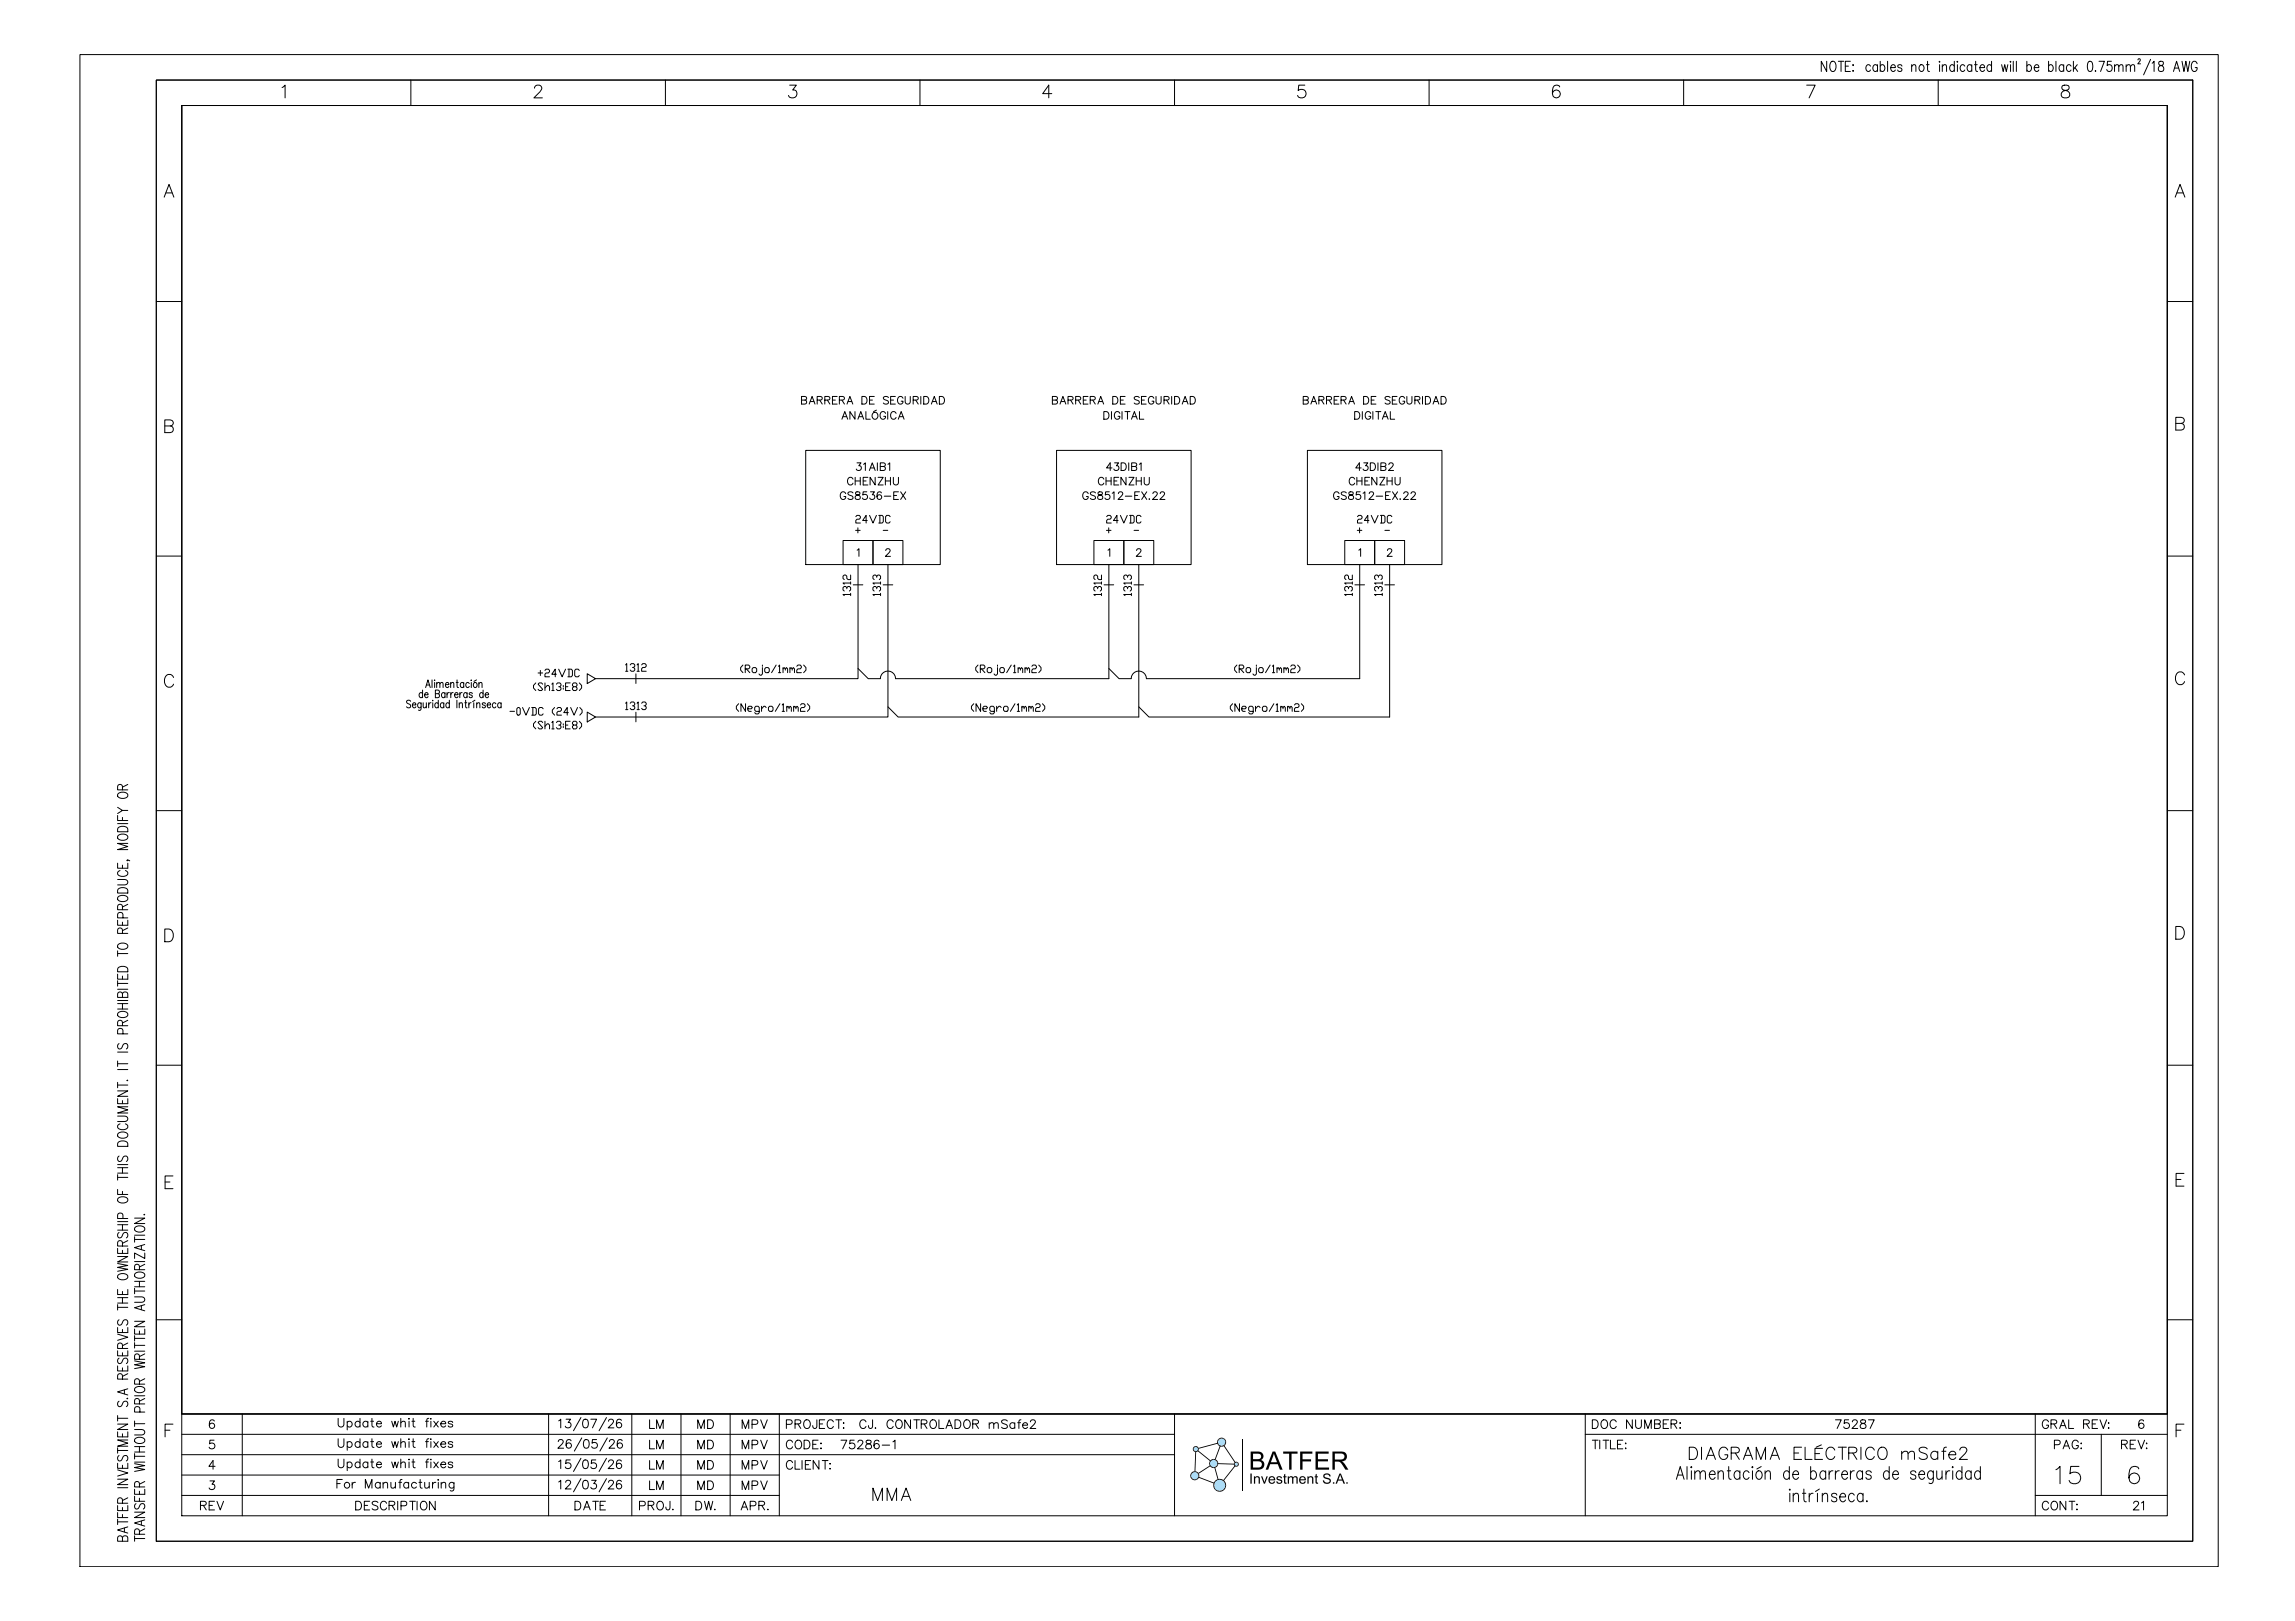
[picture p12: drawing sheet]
<svg xmlns="http://www.w3.org/2000/svg" width="841mm" height="594mm" viewBox="0 0 841 594" stroke-linecap="round" stroke-linejoin="round" font-family="sans-serif">
<!-- layer: 02 -->
<path d="M314.4 206.8v41.8h-96.2M325.3 206.8v55.9h-107.1M406.3 206.8v41.8h-78.2a2.8 2.8 0 0 0-2.8-2.8 2.8 2.8 0 0 0-2.8 2.8h-4.4l-3.7-3.7M417.2 206.8v55.9h-88.2l-3.7-3.7M498.2 206.8v41.8h-78.2a2.8 2.8 0 0 0-2.8-2.8 2.8 2.8 0 0 0-2.8 2.8h-4.4l-3.7-3.7M509.1 206.8v55.9h-88.2l-3.7-3.7M215.1 246.8l3.1 1.8-3.1 1.8zM215.1 260.9l3.1 1.8-3.1 1.8z" fill="none" stroke="#000" stroke-width=".37"/>
<!-- layer: _TEXTO -->
<g fill="none" stroke="#000" stroke-width=".37">
<path d="M293.7 146.6h1.2a.73 .73 0 0 1 .6 .7 .73 .73 0 0 1-.6 .7h-1.2v-2.8l1.7 .3 .1 .5-.6 .6M296.5 148l1-2.8 1.1 2.8M296.9 147.1h1.3M299.4 146.6l1.6-.2 .2-.4-.1-.5-1.7-.3v2.8M300.3 146.6l.9 1.4M302.2 146.6l1.6-.2 .2-.4-.1-.5-1.7-.3v2.8M303.1 146.6l.9 1.4M305 146.6h1M306.7 145.2h-1.7v2.8h1.7M307.5 146.6l1.6-.2 .3-.4-.2-.5-1.7-.3v2.8M308.4 153.6l1.1-2.8 1.1 2.8M308.4 146.6l1 1.4"/>
<path d="M308.8 152.7h1.4M310.3 148l1.1-2.8 1 2.8M310.7 147.1h1.3M313.2 150.8v2.8l-1.8-2.8v2.8M314.3 153.6l1.1-2.8 1 2.8M314.7 152.7h1.3M315.8 145.2h.9a1.49 1.49 0 0 1 1 1.4 1.49 1.49 0 0 1-1 1.4h-.9zM317.2 150.8v2.8h1.6M318.6 146.6h1M320.3 145.2h-1.7v2.8h1.7M321.1 150.3l-1.1 .5M324.4 151.5a1.03 1.03 0 0 0-1.1-.7 1.03 1.03 0 0 0-.9 1.1v.6a1 1 0 0 0 1 1.1 1 1 0 0 0 1-1.1h-.6"/>
<path d="M325.2 150.8v2.8M325.5 145.6a1.05 1.05 0 0 0-1-.4 1.05 1.05 0 0 0-.9 .7l.3 .4 1.3 .5 .3 .8a1.23 1.23 0 0 1-1.9 0M326.3 146.6h1.1M328 145.2h-1.7v2.8h1.7M328.3 151.5a1.03 1.03 0 0 0-1.2-.7 1.03 1.03 0 0 0-.8 1.1v.6a1.03 1.03 0 0 0 .8 1.1 1.03 1.03 0 0 0 1.2-.7M329.1 153.6l1.1-2.8 1 2.8M329.5 152.7h1.3M330.8 145.9a1.03 1.03 0 0 0-1.1-.7 1.03 1.03 0 0 0-.9 1.1v.7a1 1 0 0 0 1 1.1 1 1 0 0 0 1-1.1h-.6M331.6 145.2v2a.94 .94 0 0 0 1 .9 .94 .94 0 0 0 .9-.9v-2M334.6 146.6l1.6-.2 .2-.4-.1-.5-1.7-.3v2.8M335.5 146.6l.9 1.4M337.4 145.2v2.8"/>
<path d="M338.4 145.2h1a1.49 1.49 0 0 1 .9 1.4 1.49 1.49 0 0 1-.9 1.4h-1zM341.2 148l1.1-2.8 1 2.8M341.6 147.1h1.3M344.1 145.2h1a1.49 1.49 0 0 1 1 1.4 1.49 1.49 0 0 1-1 1.4h-1zM385.6 146.6h1.2a.73 .73 0 0 1 .6 .7 .73 .73 0 0 1-.6 .7h-1.2v-2.8l1.7 .3 .1 .5-.6 .6M388.4 148l1-2.8 1.1 2.8M388.8 147.1h1.3M391.3 146.6l1.6-.2 .2-.4-.1-.5-1.7-.3v2.8M392.2 146.6l.9 1.4M394.1 146.6l1.6-.2 .2-.4-.1-.5-1.7-.3v2.8M395 146.6l.9 1.4M396.9 146.6h1"/>
<path d="M398.6 145.2h-1.7v2.8h1.7M399.4 146.6l1.6-.2 .3-.4-.2-.5-1.7-.3v2.8M400.3 146.6l1 1.4M402.2 148l1.1-2.8 1 2.8M402.6 147.1h1.3M404.4 150.8h.9a1.49 1.49 0 0 1 1 1.4 1.49 1.49 0 0 1-1 1.4h-.9zM407.2 150.8v2.8M407.7 145.2h.9a1.49 1.49 0 0 1 1 1.4 1.49 1.49 0 0 1-1 1.4h-.9zM410.3 151.5a1.03 1.03 0 0 0-1.2-.7 1.03 1.03 0 0 0-.8 1.1v.6a1 1 0 0 0 1 1.1 1 1 0 0 0 1-1.1h-.7M410.5 146.6h1M411.1 150.8v2.8M412.1 150.8h1.9"/>
<path d="M412.2 145.2h-1.7v2.8h1.7M413.1 150.8v2.8M414.5 153.6l1.1-2.8 1.1 2.8M414.9 152.7h1.4M417.4 145.6a1.05 1.05 0 0 0-1-.4 1.05 1.05 0 0 0-.9 .7l.3 .4 1.3 .5 .3 .8a1.23 1.23 0 0 1-1.9 0M417.5 150.8v2.8h1.6M418.2 146.6h1.1M419.9 145.2h-1.7v2.8h1.7M422.7 145.9a1.03 1.03 0 0 0-1.1-.7 1.03 1.03 0 0 0-.9 1.1v.7a1 1 0 0 0 1 1.1 1 1 0 0 0 1-1.1h-.6M423.5 145.2v2a.94 .94 0 0 0 1 .9 .94 .94 0 0 0 .9-.9v-2M426.5 146.6l1.6-.2 .2-.4-.1-.5-1.7-.3v2.8M427.4 146.6l.9 1.4"/>
<path d="M429.3 145.2v2.8M430.3 145.2h1a1.49 1.49 0 0 1 .9 1.4 1.49 1.49 0 0 1-.9 1.4h-1zM433.1 148l1.1-2.8 1 2.8M433.5 147.1h1.3M436 145.2h1a1.49 1.49 0 0 1 1 1.4 1.49 1.49 0 0 1-1 1.4h-1zM477.5 146.6h1.2a.73 .73 0 0 1 .6 .7 .73 .73 0 0 1-.6 .7h-1.2v-2.8l1.7 .3 .1 .5-.6 .6M480.3 148l1-2.8 1.1 2.8M480.7 147.1h1.3M483.2 146.6l1.6-.2 .2-.4-.1-.5-1.7-.3v2.8M484.1 146.6l.9 1.4M486 146.6l1.6-.2 .2-.4-.1-.5-1.7-.3v2.8M486.9 146.6l.9 1.4"/>
<path d="M488.8 146.6h1M490.5 145.2h-1.7v2.8h1.7M491.3 146.6l1.6-.2 .3-.4-.2-.5-1.7-.3v2.8M492.2 146.6l1 1.4M494.1 148l1.1-2.8 1 2.8M494.5 147.1h1.3M496.3 150.8h.9a1.49 1.49 0 0 1 1 1.4 1.49 1.49 0 0 1-1 1.4h-.9zM499.1 150.8v2.8M499.6 145.2h.9a1.49 1.49 0 0 1 1 1.4 1.49 1.49 0 0 1-1 1.4h-.9zM502.2 151.5a1.03 1.03 0 0 0-1.2-.7 1.03 1.03 0 0 0-.8 1.1v.6a1 1 0 0 0 1 1.1 1 1 0 0 0 1-1.1h-.7M502.4 146.6h1M503 150.8v2.8"/>
<path d="M504 150.8h1.9M504.1 145.2h-1.7v2.8h1.7M505 150.8v2.8M506.4 153.6l1.1-2.8 1.1 2.8M506.8 152.7h1.4M509.3 145.6a1.05 1.05 0 0 0-1-.4 1.05 1.05 0 0 0-.9 .7l.3 .4 1.3 .5 .3 .8a1.23 1.23 0 0 1-1.9 0M509.4 150.8v2.8h1.6M510.1 146.6h1.1M511.8 145.2h-1.7v2.8h1.7M514.6 145.9a1.03 1.03 0 0 0-1.1-.7 1.03 1.03 0 0 0-.9 1.1v.7a1 1 0 0 0 1 1.1 1 1 0 0 0 1-1.1h-.6M515.4 145.2v2a.94 .94 0 0 0 1 .9 .94 .94 0 0 0 .9-.9v-2M518.4 146.6l1.6-.2 .2-.4-.1-.5-1.7-.3v2.8"/>
<path d="M519.3 146.6l.9 1.4M521.2 145.2v2.8M522.2 145.2h1a1.49 1.49 0 0 1 .9 1.4 1.49 1.49 0 0 1-.9 1.4h-1zM525 148l1.1-2.8 1 2.8M525.4 147.1h1.3M527.9 145.2h1a1.49 1.49 0 0 1 1 1.4 1.49 1.49 0 0 1-1 1.4h-1zM312.5 175.5a1.03 1.03 0 0 0-1.2-.6 1.03 1.03 0 0 0-.8 1v.7a1.03 1.03 0 0 0 .8 1.1 1.03 1.03 0 0 0 1.2-.7M313.3 176.2h1.9M313.3 174.9v2.8M314 169.6h1.4l-.8 1a.93 .93 0 0 1 .7 1.5 .93 .93 0 0 1-1.6-.3M315.2 174.9v2.8M316.2 176.2h1.1"/>
<path d="M316.4 170.1l.6-.5v2.8M318 174.9h-1.8v2.8h1.8M318.5 172.4l1.1-2.8 1 2.8M318.9 171.4h1.3M320.6 174.9v2.8l-1.8-2.8v2.8M321.4 169.6v2.8M321.7 174.9h1.9l-1.9 2.8h1.9M322.5 170.9h1.2a.73 .73 0 0 1 .7 .7 .73 .73 0 0 1-.7 .8h-1.2v-2.8l1.7 .2 .2 .6-.7 .5M324.4 176.2h1.8M324.4 174.9v2.8M325.3 170.1l.7-.5v2.8M326.2 174.9v2.8"/>
<path d="M327.3 174.9v2a.94 .94 0 0 0 .9 .8 .94 .94 0 0 0 1-.8v-2M404.4 175.5a1.03 1.03 0 0 0-1.2-.6 1.03 1.03 0 0 0-.8 1v.7a1.03 1.03 0 0 0 .8 1.1 1.03 1.03 0 0 0 1.2-.7M405.2 174.9v2.8M405.2 176.2h1.9M407.1 174.9v2.8M407.4 171.4h-2l1.3-1.8v2.8M408.1 176.2h1.1M408.3 169.6h1.5l-.8 1a.93 .93 0 0 1 .7 1.5 .93 .93 0 0 1-1.6-.3M409.9 174.9h-1.8v2.8h1.8M410.7 169.6h1a1.49 1.49 0 0 1 .9 1.4 1.49 1.49 0 0 1-.9 1.4h-1zM412.5 174.9v2.8l-1.8-2.8v2.8M413.5 169.6v2.8"/>
<path d="M413.6 174.9h1.9l-1.9 2.8h1.9M414.6 170.9h1.2a.73 .73 0 0 1 .7 .7 .73 .73 0 0 1-.7 .8h-1.2v-2.8l1.7 .2v.8l-.5 .3M416.3 176.2h1.8M416.3 174.9v2.8M417.4 170.1l.7-.5v2.8M418.1 174.9v2.8M419.2 174.9v2a.94 .94 0 0 0 .9 .8 .94 .94 0 0 0 1-.8v-2M496.3 175.5a1.03 1.03 0 0 0-1.2-.6 1.03 1.03 0 0 0-.8 1v.7a1.03 1.03 0 0 0 .8 1.1 1.03 1.03 0 0 0 1.2-.7M497.1 176.2h1.9M497.1 174.9v2.8M498.7 171.4h-2l1.3-1.8v2.8M499 174.9v2.8"/>
<path d="M499.6 169.6h1.5l-.8 1a.93 .93 0 0 1 .7 1.5 .93 .93 0 0 1-1.6-.3M500 176.2h1.1M501.8 174.9h-1.8v2.8h1.8M502 169.6h1a1.49 1.49 0 0 1 .9 1.4 1.49 1.49 0 0 1-.9 1.4h-1zM504.4 174.9v2.8l-1.8-2.8v2.8M504.8 169.6v2.8M505.5 174.9h1.9l-1.9 2.8h1.9M505.9 170.9h1.2a.73 .73 0 0 1 .7 .7 .73 .73 0 0 1-.7 .8h-1.2v-2.8l1.7 .2v.8l-.5 .3M508.2 176.2h1.8M508.2 174.9v2.8M508.8 170.2l.6-.6h.5l.5 .5-.4 .9-1.3 1.4h1.9M510 174.9v2.8"/>
<path d="M511.1 174.9v2a.94 .94 0 0 0 .9 .8 .94 .94 0 0 0 1-.8v-2M309.8 180.8a1.03 1.03 0 0 0-1.1-.6 1.03 1.03 0 0 0-.9 1v.7a1 1 0 0 0 1 1.1 1 1 0 0 0 1-1.1h-.6M312.5 180.6a1.05 1.05 0 0 0-1-.5 1.05 1.05 0 0 0-.9 .7l.3 .4 1.3 .6 .3 .8a1.23 1.23 0 0 1-1.9 0M313.6 180.3v.8l.8 .3a.8 .8 0 0 1 .8 .7 .8 .8 0 0 1-.7 .9h-.5a.8 .8 0 0 1-.7-.9 .8 .8 0 0 1 .8-.7l.8-.3 .1-.5a1.05 1.05 0 0 0-1.4-.3zM317.6 180.2h-1.4l-.1 1.2a.99 .99 0 0 1 1.5 0 .99 .99 0 0 1-.2 1.4 .99 .99 0 0 1-1.4-.4M318.9 180.2h1.5l-.8 1a.93 .93 0 0 1 .7 1.5 .93 .93 0 0 1-1.7-.3M322.9 180.6l-.1-.3a.91 .91 0 0 0-1.4 .4 1.63 1.63 0 0 0 .7 2.3 .87 .87 0 0 0 .9-.8 .87 .87 0 0 0-.8-1 .87 .87 0 0 0-.9 .8M324 181.8h2.4M327.4 181.5h1.1M329.2 180.2h-1.8v2.8h1.8M330 180.2l1.8 2.8M331.8 180.2l-1.8 2.8"/>
<path d="M398.7 180.8a1.03 1.03 0 0 0-1.2-.6 1.03 1.03 0 0 0-.8 1v.7a1 1 0 0 0 1 1.1 1 1 0 0 0 1-1.1h-.7M401.3 180.6a1.05 1.05 0 0 0-1-.5 1.05 1.05 0 0 0-.8 .7l.2 .4 1.4 .6 .2 .8a1.23 1.23 0 0 1-1.8 0M402.4 180.3v.8l.8 .3a.8 .8 0 0 1 .8 .7 .8 .8 0 0 1-.7 .9h-.5a.8 .8 0 0 1-.7-.9 .8 .8 0 0 1 .8-.7l.8-.3 .2-.5a1.05 1.05 0 0 0-1.5-.3zM406.4 180.2h-1.3l-.2 1.2a.99 .99 0 0 1 1.5 0 .99 .99 0 0 1-.2 1.4 .99 .99 0 0 1-1.4-.4M407.5 180.7l.6-.5v2.8M409.7 180.8l.6-.6 .8 .1 .2 .4-.4 .9-1.3 1.4h1.9M412.3 181.8h2.4M415.7 181.5h1.1M417.5 180.2h-1.8v2.8h1.8M418.3 180.2l1.8 2.8M420.1 180.2l-1.8 2.8M421.1 182.7l-.2 .1h.3"/>
<path d="M422.4 180.8l.5-.6 .8 .1 .3 .4-.4 .9-1.3 1.4h1.8M425.1 180.8l.5-.6h.5l.6 .5-.4 .9-1.4 1.4h1.9M490.6 180.8a1.03 1.03 0 0 0-1.2-.6 1.03 1.03 0 0 0-.8 1v.7a1 1 0 0 0 1 1.1 1 1 0 0 0 1-1.1h-.7M493.2 180.6a1.05 1.05 0 0 0-1-.5 1.05 1.05 0 0 0-.8 .7l.2 .4 1.4 .6 .2 .8a1.23 1.23 0 0 1-1.8 0M494.3 180.3v.8l.8 .3a.8 .8 0 0 1 .8 .7 .8 .8 0 0 1-.7 .9h-.5a.8 .8 0 0 1-.7-.9 .8 .8 0 0 1 .8-.7l.8-.3 .2-.5a1.05 1.05 0 0 0-1.5-.3zM498.3 180.2h-1.3l-.2 1.2a.99 .99 0 0 1 1.5 0 .99 .99 0 0 1-.2 1.4 .99 .99 0 0 1-1.4-.4M499.4 180.7l.6-.5v2.8M501.6 180.8l.6-.6h.5l.5 .5-.4 .9-1.3 1.4h1.9M504.2 181.8h2.4M507.6 181.5h1.1M509.4 180.2h-1.8v2.8h1.8M510.2 180.2l1.8 2.8"/>
<path d="M512 180.2l-1.8 2.8M513 182.7l-.2 .1h.3M514.3 180.8l.5-.6h.6l.5 .5-.4 .9-1.3 1.4h1.8M517 180.8l.5-.6 .8 .1 .3 .4-.4 .9-1.4 1.4h1.9M314 201.6l.7-.6v2.8M324.5 201.7l.5-.7 .8 .2 .3 .4-.4 .9-1.3 1.3h1.8M405.9 201.6l.7-.6v2.8M416.4 201.7l.5-.7 .8 .2 .3 .4-.4 .9-1.3 1.3h1.8M497.8 201.6l.7-.6v2.8M508.3 201.7l.5-.7 .8 .2 .3 .4-.4 .9-1.3 1.3h1.8M150.4 256.9a.74 .74 0 0 0-.9-.4 .74 .74 0 0 0-.4 1l1.1 .6 .2 .8a.87 .87 0 0 1-1.4 0M151.1 258.3h1.3l-.2-.7a.84 .84 0 0 0-1.1 .8 .84 .84 0 0 0 1.1 .8l.2-.3"/>
<path d="M154.3 257.5l-.1 2.5-.3 .3-.6-.2M154.3 257.9l-.2-.3a.84 .84 0 0 0-1.1 .8 .84 .84 0 0 0 1.1 .8l.2-.3M154.8 254.1l-.2-.2a.84 .84 0 0 0-1.1 .8 .84 .84 0 0 0 1.1 .8l.2-.3M154.8 252.8v2.8M155 257.5l.1 1.7 .6 .1 .5-.5M155.6 254.5h1.2l-.2-.6a.84 .84 0 0 0-1 .8 .84 .84 0 0 0 1 .8l.2-.3M155.9 251.9l.9-2.8 .8 2.8M156.2 257.5v1.8M156.3 251h1M157.1 257.5v1.8M157.9 257.5l-.5 .1-.3 .7M158.3 249.1v2.8"/>
<path d="M158.5 256.5v.3zM158.5 257.5v1.8M159.2 249.1v.3zM159.2 250v1.9M159.5 254.1l1.4 .3 .1 .7-.5 .5h-1v-2.8l1.4 .3v.8l-.4 .2M160 250.6l.5-.6 .6 .2 .1 1.7M160 250v1.9M160.6 257.9l-.2-.3a.84 .84 0 0 0-1.1 .8 .84 .84 0 0 0 1.1 .8l.2-.3M160.6 256.5v2.8M161.2 250.6l.5-.6 .5 .2 .1 1.7M162.6 257.9l-.2-.3a.84 .84 0 0 0-1.1 .8 .84 .84 0 0 0 1.1 .8l.2-.3M162.6 257.5v1.8"/>
<path d="M163 254.1l-.2-.2a.84 .84 0 0 0-1.1 .8 .84 .84 0 0 0 1.1 .8l.2-.3M163 253.7v1.9M163.2 250.8h1.3l-.3-.6a.84 .84 0 0 0-1 .8 .84 .84 0 0 0 1 .8l.3-.3M163.8 253.7v1.9M164.6 253.7l-.5 .2-.3 .6M164.6 257.9l-.2-.3a.84 .84 0 0 0-1.1 .8 .84 .84 0 0 0 1.1 .8l.2-.3M164.6 256.5v2.8M165.1 250.6l.5-.6 .6 .2 .1 1.7M165.1 250v1.9M165.2 253.7v1.9M166 253.7l-.5 .2-.3 .6M166.5 254.5h1.3l-.2-.6a.84 .84 0 0 0-1.1 .8 .84 .84 0 0 0 1.1 .8l.2-.3"/>
<path d="M167.1 250h.8M167.4 256.5v2.8M167.4 249.1v2.3l.2 .4 .4 .1M168.2 258l.6-.5 .5 .1 .1 1.7M168.2 257.5v1.8M168.5 253.7v1.9M169.3 253.7l-.5 .2-.3 .6M169.9 250.4l-.2-.2a.84 .84 0 0 0-1.1 .8 .84 .84 0 0 0 1.1 .8l.2-.3M169.9 250v1.9M170.3 257.5h.7M170.6 256.5v2.3l.1 .4 .4 .1M171.1 254.1l-.2-.2a.84 .84 0 0 0-1.1 .8 .84 .84 0 0 0 1.1 .8l.2-.3"/>
<path d="M171.1 253.7v1.9M171.8 257.5v1.8M171.9 250.4l-.2-.2a.84 .84 0 0 0-1.1 .8 .84 .84 0 0 0 1.1 .8l.2-.3M172.6 257.5l-.5 .1-.3 .7M172.7 249.1v.3zM172.7 250v1.9M173 254.1a.62 .62 0 0 0-.5-.4 .62 .62 0 0 0-.6 .4l1 .7 .1 .4a.62 .62 0 0 1-.5 .4 .62 .62 0 0 1-.6-.4M173.6 257.5v1.8M174 256.5l-.9 .6M174.6 249.1l-1 .5M174.6 258l.6-.5 .5 .1 .1 1.7M174.6 257.5v1.8"/>
<path d="M175.4 250.6l.6-.6 .5 .2 .1 1.7M175.4 250v1.9M177 254.1l-.2-.2a.84 .84 0 0 0-1.1 .8 .84 .84 0 0 0 1.1 .8l.2-.3M177 252.8v2.8M177.7 254.5h1.3l-.2-.6a.84 .84 0 0 0-1.1 .8 .84 .84 0 0 0 1.1 .8l.2-.3M177.8 257.9a.62 .62 0 0 0-.5-.5 .62 .62 0 0 0-.6 .5l1 .6 .1 .4a.62 .62 0 0 1-.5 .4 .62 .62 0 0 1-.6-.4M178.5 258.3h1.3l-.3-.7a.84 .84 0 0 0-1 .8 .84 .84 0 0 0 1 .8l.3-.3M181.7 257.9l-.2-.3a.84 .84 0 0 0-1.1 .8 .84 .84 0 0 0 1.1 .8l.2-.3M183.6 257.9l-.2-.3a.84 .84 0 0 0-1.1 .8 .84 .84 0 0 0 1.1 .8l.2-.3M183.6 257.5v1.8M189.8 259.2h.4l.4 .5v1.8l-.4 .5h-.4l-.5-.5v-1.8zM191.4 259.2l1.3 2.8 1.3-2.8"/>
<path d="M194.8 259.2h1.3l.4 .5v1.8l-.4 .5h-1.3M195.2 259.2v2.8M196.3 250.2l-.8 .9v1l.8 .9M197.1 246.6h1.7M198 245.6v1.9M198.8 250.7l-.4-.5h-.8l-.5 .5 1.7 1.8-.4 .5h-.8l-.5-.5M199 259.7l-.4-.5h-.9l-.4 .5v1.8l.4 .5h.9l.4-.5M199.6 245.6l.5-.4h.8l.4 .4v.5l-.4 .5h-.8l-.5 .4v.9h1.7M199.7 252.1l.8-1h.4l.4 .5v1.4M199.7 250.2v2.8M202.2 250.7l.4-.5v2.8M202.2 253h.8"/>
<path d="M203.2 259.2l-.8 .9v1l.8 .9M203.8 247h-1.6l1.2-1.8v2.7M203.9 250.7l.4-.5h.8l.4 .5v.4l-.4 .5h-.4M204 259.7l.4-.5h.9l.4 .5v.4l-.4 .5h-.9l-.4 .5v.9h1.7M204.7 245.2l1.2 2.7 1.3-2.7M205.1 251.6l.4 .5v.4l-.4 .5h-.8l-.4-.5M206.4 251.1v.5M206.4 252.1v.4M207.2 251.6h.8M208 245.2h1.3l.4 .4v1.9l-.4 .4h-1.3M208.5 245.2v2.7M208.9 250.2h-1.7v2.8h1.7"/>
<path d="M209.1 259.2l1.2 2.8 1.3-2.8M210.1 251.6l-.4-.5v-.4l.4-.5h.9l.4 .5v.4l-.4 .5h-.9l-.4 .5v.4l.4 .5h.9l.4-.5v-.4l-.4-.5M212.2 245.6l-.4-.4h-.8l-.4 .4v1.9l.4 .4h.8l.4-.4M212.2 250.2l.9 .9v1l-.9 .9M212.4 259.2l.9 .9v1l-.9 .9M186.8 260.6h1.7M196.3 264.2l-.8 1v.9l.8 .9M198.8 264.7l-.4-.5h-.8l-.5 .5 1.7 1.9-.4 .4h-.8l-.5-.4M199.7 266.1l.8-.9h.4l.4 .4v1.4M199.7 264.2v2.8M202.2 264.7l.4-.5v2.8M202.2 267h.8"/>
<path d="M203.9 264.7l.4-.5h.8l.4 .5v.5l-.4 .4h-.4M205.1 265.6l.4 .5v.5l-.4 .4h-.8l-.4-.4M206.4 265.2v.4M206.4 266.1v.5M207.2 265.6h.8M208.2 261.1h-1.7l1.3-1.9v2.8M208.9 264.2h-1.7v2.8h1.7M210.1 265.6l-.4-.4v-.5l.4-.5h.9l.4 .5v.5l-.4 .4h-.9l-.4 .5v.5l.4 .4h.9l.4-.4v-.5l-.4-.5M212.2 264.2l.9 1v.9l-.9 .9"/>
<circle cx="320.6" cy="152.3" r="1.23"/>
<circle cx="174.1" cy="250.9" r=".86"/>
</g>
<!-- layer: 03 -->
<path d="M295.2 165h49.3v41.8h-49.3zM387.1 165h49.3v41.8h-49.3zM479 165h49.3v41.8h-49.3zM308.9 198h10.9v8.8h-10.9zM319.8 198h11v8.8h-11zM400.8 198h10.9v8.8h-10.9zM411.7 198h11v8.8h-11zM492.7 198h10.9v8.8h-10.9zM503.6 198h11v8.8h-11z" fill="none" stroke="#000" stroke-width=".37"/>
<!-- layer: 01 -->
<g fill="none" stroke="#000" stroke-width=".37">
<path d="M313.5 194.3h1.6M313.5 189.3l.5-.5h.8l.4 .5v.5l-.4 .4h-.8l-.5 .5v.9h1.7M314.3 193.4v1.8M317.7 190.7h-1.6l1.2-1.9v2.8M318.6 188.8l1.2 2.8 1.3-2.8M321.9 188.8h1.3l.4 .5v1.8l-.4 .5h-1.3M322.4 188.8v2.8M323.6 194.3h1.7M326.1 189.3l-.4-.5h-.8l-.4 .5v1.8l.4 .5h.8l.4-.5M405.4 194.3h1.6M405.4 189.3l.5-.5h.8l.4 .5v.5l-.4 .4h-.8l-.5 .5v.9h1.7M406.2 193.4v1.8"/>
<path d="M409.6 190.7h-1.6l1.2-1.9v2.8M410.5 188.8l1.2 2.8 1.3-2.8M413.8 188.8h1.3l.4 .5v1.8l-.4 .5h-1.3M414.3 188.8v2.8M415.5 194.3h1.7M418 189.3l-.4-.5h-.8l-.4 .5v1.8l.4 .5h.8l.4-.5M497.3 194.3h1.6M497.3 189.3l.5-.5h.8l.4 .5v.5l-.4 .4h-.8l-.5 .5v.9h1.7M498.1 193.4v1.8M501.5 190.7h-1.6l1.2-1.9v2.8M502.4 188.8l1.2 2.8 1.3-2.8M505.7 188.8h1.3l.4 .5v1.8l-.4 .5h-1.3"/>
<path d="M506.2 188.8v2.8M507.4 194.3h1.7M509.9 189.3l-.4-.5h-.8l-.4 .5v1.8l.4 .5h.8l.4-.5M310.2 215.7v-.4l-.4-.4h-.5l-.5 .4v.8l.5 .4M310.2 215.3l.5-.4h.5l.4 .4v.8l-.4 .4M311.6 217.8h-2.8l.5 .4M311.6 213.6h-2.8l.5 .4M311.6 210.7v1.6h-.9l-.5-.4v-.8l-.4-.4h-.5l-.5 .4v.8l.5 .4M311.6 213.2v.8M311.6 217.4v.8M312.6 214.3h3.5M321.2 215.7v-.4l-.5-.4h-.4l-.5 .4v.8l.5 .4"/>
<path d="M321.2 215.3l.5-.4h.4l.5 .4v.8l-.5 .4M321.2 211.5v-.4l-.5-.4h-.4l-.5 .4v.8l.5 .4M321.2 211.1l.5-.4h.4l.5 .4v.8l-.5 .4M322.6 217.8h-2.8l.5 .4M322.6 213.6h-2.8l.5 .4M322.6 213.2v.8M322.6 217.4v.8M323.5 214.3h3.6M402.1 215.7v-.4l-.4-.4h-.5l-.5 .4v.8l.5 .4M402.1 215.3l.5-.4h.5l.4 .4v.8l-.4 .4M403.5 217.8h-2.8l.5 .4M403.5 213.6h-2.8l.5 .4"/>
<path d="M403.5 210.7v1.6h-.9l-.5-.4v-.8l-.4-.4h-.5l-.5 .4v.8l.5 .4M403.5 213.2v.8M403.5 217.4v.8M404.5 214.3h3.5M413.1 215.7v-.4l-.5-.4h-.4l-.5 .4v.8l.5 .4M413.1 215.3l.5-.4h.4l.5 .4v.8l-.5 .4M413.1 211.5v-.4l-.5-.4h-.4l-.5 .4v.8l.5 .4M413.1 211.1l.5-.4h.4l.5 .4v.8l-.5 .4M414.5 217.8h-2.8l.5 .4M414.5 213.6h-2.8l.5 .4M414.5 213.2v.8M414.5 217.4v.8"/>
<path d="M415.5 214.3h3.5M494 215.7v-.4l-.4-.4h-.5l-.5 .4v.8l.5 .4M494 215.3l.5-.4h.5l.4 .4v.8l-.4 .4M495.4 217.8h-2.8l.5 .4M495.4 213.6h-2.8l.5 .4M495.4 210.7v1.6h-.9l-.5-.4v-.8l-.4-.4h-.5l-.5 .4v.8l.5 .4M495.4 213.2v.8M495.4 217.4v.8M496.4 214.3h3.5M505 215.7v-.4l-.5-.4h-.4l-.5 .4v.8l.5 .4M505 215.3l.5-.4h.4l.5 .4v.8l-.5 .4M505 211.5v-.4l-.5-.4h-.4l-.5 .4v.8l.5 .4"/>
<path d="M505 211.1l.5-.4h.4l.5 .4v.8l-.5 .4M506.4 217.8h-2.8l.5 .4M506.4 213.6h-2.8l.5 .4M506.4 213.2v.8M506.4 217.4v.8M507.4 214.3h3.5M229.2 243.6l.4-.5v2.8M229.2 257.6l.4-.4v2.8M229.2 245.9h.8M229.2 260h.8M230.9 243.6l.4-.5h.8l.5 .5v.5l-.5 .4h-.4M230.9 257.6l.4-.4h.8l.5 .4v.5l-.5 .5h-.4"/>
<path d="M232.1 244.5l.5 .5v.5l-.5 .4h-.8l-.4-.4M232.1 258.6l.5 .4v.5l-.5 .5h-.8l-.4-.5M233 246.9v3.5M233.4 243.6l.4-.5v2.8M233.4 257.6l.4-.4v2.8M233.4 245.9h.8M233.4 260h.8M235.1 243.6l.4-.5h.8l.5 .5v.5l-.5 .4h-.8l-.4 .5v.9h1.7M235.1 257.6l.4-.4h.8l.5 .4v.5l-.5 .5h-.4M236.3 258.6l.5 .4v.5l-.5 .5h-.8l-.4-.5M270.6 257.8l-.8 .9v1l.8 .9M272.2 243.6l-.9 1v.9l.9 .9"/>
<path d="M273 245h1.3l.4-.4v-.5l-.4-.5h-1.3v2.8M273.1 257.8v2.8l-1.6-2.8v2.8M273.4 245l1.3 1.4M274 259.7h1.2l.5-.5-.5-.5h-.8l-.4 .5v.9l.4 .5h.8M276 244.6h.8l.4 .4v1l-.4 .4h-.8l-.5-.4v-1zM279 258.7v1.9M279.3 244.6v2.3l-.4 .5h-.4l-.4-.5M279.3 243.6v.5M280.6 244.6h.8l.4 .4v1l-.4 .4h-.8l-.4-.4v-1zM280.7 259.2l-.4-.5h-.5l-.8 1M281.9 258.7h.9l.4 .5v.9l-.4 .5h-.9l-.4-.5v-.9zM284.4 243.6l-1.7 2.8"/>
<path d="M285.2 244.1l.4-.5v2.8M285.2 246.4h.8M285.7 257.8l-1.7 2.8M286.6 258.3l.4-.5v2.8M286.9 245l.4-.4 .4 .4v.5M286.9 244.6v1.8M287.7 245l.4-.4 .5 .4v1.4M288.2 259.2l.5-.5 .4 .5v.5M288.2 258.7v1.9M289.1 259.2l.4-.5 .4 .5v1.4M289.4 245l.4-.4 .4 .4v.5M289.4 244.6v1.8"/>
<path d="M290.2 245l.5-.4 .4 .4v1.4M290.8 259.2l.4-.5 .4 .5v.5M290.8 258.7v1.9M291.6 259.2l.4-.5 .4 .5v1.4M291.9 244.1l.4-.5h.9l.4 .5v.5l-.4 .4h-.9l-.4 .5v.9h1.7M293.3 258.3l.4-.5h.8l.5 .5v.4l-.5 .5h-.8l-.4 .5v.9h1.7M294.4 243.6l.9 1v.9l-.9 .9M295.8 257.8l.8 .9v1l-.8 .9M356.7 257.8l-.8 .9v1l.8 .9M358.3 243.6l-.8 1v.9l.8 .9M359.2 245h1.2l.4-.4v-.5l-.4-.5h-1.2v2.8M359.3 257.8v2.8l-1.7-2.8v2.8"/>
<path d="M359.6 245l1.2 1.4M360.1 259.7h1.3l.4-.5-.4-.5h-.9l-.4 .5v.9l.4 .5h.9M362.1 244.6h.8l.5 .4v1l-.5 .4h-.8l-.4-.4v-1zM365.1 258.7v1.9M365.4 244.6v2.3l-.4 .5h-.4l-.4-.5M365.4 243.6v.5M366.7 244.6h.8l.5 .4v1l-.5 .4h-.8l-.4-.4v-1zM366.8 259.2l-.4-.5h-.4l-.9 1M368.1 258.7h.8l.4 .5v.9l-.4 .5h-.8l-.4-.5v-.9zM370.5 243.6l-1.7 2.8M371.3 244.1l.4-.5v2.8M371.3 246.4h.9"/>
<path d="M371.9 257.8l-1.7 2.8M372.7 258.3l.4-.5v2.8M373 245l.4-.4 .4 .4v.5M373 244.6v1.8M373.8 245l.5-.4 .4 .4v1.4M374.4 259.2l.4-.5 .4 .5v.5M374.4 258.7v1.9M375.2 259.2l.4-.5 .4 .5v1.4M375.5 245l.4-.4 .5 .4v.5M375.5 244.6v1.8M376.4 245l.4-.4 .4 .4v1.4M376.9 259.2l.4-.5 .4 .5v.5"/>
<path d="M376.9 258.7v1.9M377.7 259.2l.4-.5 .5 .5v1.4M378 244.1l.5-.5h.8l.4 .5v.5l-.4 .4h-.8l-.5 .5v.9h1.7M379.4 258.3l.4-.5h.9l.4 .5v.4l-.4 .5h-.9l-.4 .5v.9h1.7M380.6 243.6l.8 1v.9l-.8 .9M381.9 257.8l.9 .9v1l-.9 .9M451.6 257.8l-.9 .9v1l.9 .9M453.2 243.6l-.9 1v.9l.9 .9M454 245h1.3l.4-.4v-.5l-.4-.5h-1.3v2.8M454.1 257.8v2.8l-1.7-2.8v2.8M454.4 245l1.3 1.4M454.9 259.7h1.3l.4-.5-.4-.5h-.8l-.5 .5v.9l.5 .5h.8"/>
<path d="M456.9 244.6h.9l.4 .4v1l-.4 .4h-.9l-.4-.4v-1zM460 258.7v1.9M460.3 244.6v2.3l-.4 .5h-.4l-.5-.5M460.3 243.6v.5M461.5 244.6h.9l.4 .4v1l-.4 .4h-.9l-.4-.4v-1zM461.7 259.2l-.5-.5h-.4l-.8 1M462.9 258.7h.9l.4 .5v.9l-.4 .5h-.9l-.4-.5v-.9zM465.3 243.6l-1.7 2.8M466.2 244.1l.4-.5v2.8M466.2 246.4h.8M466.7 257.8l-1.7 2.8M467.5 258.3l.5-.5v2.8"/>
<path d="M467.8 245l.5-.4 .4 .4v.5M467.8 244.6v1.8M468.7 245l.4-.4 .4 .4v1.4M469.2 259.2l.4-.5 .5 .5v.5M469.2 258.7v1.9M470.1 259.2l.4-.5 .4 .5v1.4M470.4 245l.4-.4 .4 .4v.5M470.4 244.6v1.8M471.2 245l.4-.4 .4 .4v1.4M471.7 259.2l.4-.5 .5 .5v.5M471.7 258.7v1.9M472.6 259.2l.4-.5 .4 .5v1.4"/>
<path d="M472.9 244.1l.4-.5h.8l.5 .5v.5l-.5 .4h-.8l-.4 .5v.9h1.7M474.2 258.3l.5-.5h.8l.4 .5v.4l-.4 .5h-.8l-.5 .5v.9h1.7M475.4 243.6l.8 1v.9l-.8 .9M476.8 257.8l.8 .9v1l-.8 .9M233 260.9v3.6M278.2 260.6h-1.3l-.4-.5v-.9l.4-.5h.9l.4 .5v1.9l-.4 .4h-.9l-.4-.4M286.6 260.6h.8M364.3 260.6h-1.3l-.4-.5v-.9l.4-.5h.9l.4 .5v1.9l-.4 .4h-.9l-.4-.4M372.7 260.6h.8M459.1 260.6h-1.2l-.4-.5v-.9l.4-.5h.8l.4 .5v1.9l-.4 .4h-.8l-.4-.4M467.5 260.6h.9"/>
</g>
<!-- layer: 05 -->
<path d="M66.6 38.7h727.4v479.3h-727.4z" fill="none" stroke="#000" stroke-width=".37"/>
<!-- layer: 0 -->
<g fill="none" stroke="#000" stroke-width=".37">
<path d="M57.3 29.3h746.1v535.3h-746.1zM66.6 38.7h727.4v479.3h-727.4zM66.6 38.7h727.4v516.6h-727.4zM103.3 32.1l1.1-.9v4.7M150.5 29.3v9.4M195.8 32.3l.5-.9 1.3-.2a1.14 1.14 0 0 1 .7 1.8l-2.7 2.9h3.1M243.8 29.3v9.4M289.3 31.2h2.4l-1.3 1.8a1.5 1.5 0 0 1 1.6 1.7 1.5 1.5 0 0 1-2 1.2l-.7-.3-.4-.6M337 29.3v9.4M385.3 34.3h-3.3l2.2-3.1v4.7M430.3 29.3v9.4M478 31.2h-2.2l-.2 2a1.65 1.65 0 0 1 2.5 0 1.65 1.65 0 0 1-.3 2.4 1.65 1.65 0 0 1-2.4-.6"/>
<path d="M523.6 29.3v9.4M571.4 31.9a1.37 1.37 0 0 0-2-.5 3.6 3.6 0 0 0 0 4.2 1.45 1.45 0 0 0 2.1-.6 1.45 1.45 0 0 0-1-2 1.45 1.45 0 0 0-1.7 1.3M616.8 29.3v9.4M661.9 31.2h3.1l-2.2 4.7M710.1 29.3v9.4M755.6 31.4a.94 .94 0 0 0 .5 1.6 1.93 1.93 0 0 1 2.2 2 1.62 1.62 0 0 1-1.9 .9 1.62 1.62 0 0 1-1.2-1.6 2.14 2.14 0 0 1 2.2-1.3 .94 .94 0 0 0 .4-1.6l-.6-.2zM60.1 72.2l1.8-4.6 1.8 4.6M60.8 70.7h2.2M796.9 72.2l1.8-4.6 1.8 4.6M797.6 70.7h2.2M57.3 110.5h9.3M794 110.5h9.4"/>
<path d="M60.4 156.1h2a1.22 1.22 0 0 1 1.1 1.2 1.22 1.22 0 0 1-1.1 1.2h-2v-4.7l2.6 .3a1.08 1.08 0 0 1 0 1.7l-.6 .3M797.1 155.1h2a1.22 1.22 0 0 1 1.2 1.2 1.22 1.22 0 0 1-1.2 1.3h-2v-4.7l2.7 .2a1.08 1.08 0 0 1 0 1.8l-.7 .2M57.3 203.7h9.3M794 203.7h9.4M63.6 248.2a1.71 1.71 0 0 0-2-1.1 1.71 1.71 0 0 0-1.3 1.8 2.04 2.04 0 0 0 .4 2.2 2.04 2.04 0 0 0 2.2 .4l.7-.9M800.4 247.3a1.71 1.71 0 0 0-2-1.1 1.71 1.71 0 0 0-1.4 1.7 2.04 2.04 0 0 0 .5 2.3 2.04 2.04 0 0 0 2.2 .4l.7-.9M57.3 297h9.3M794 297h9.4M797.1 339.4h1.6a2.49 2.49 0 0 1 1.6 2.4 2.49 2.49 0 0 1-1.6 2.3h-1.6zM60.4 340.4h1.5a2.49 2.49 0 0 1 1.6 2.3 2.49 2.49 0 0 1-1.6 2.3h-1.5zM57.3 390.2h9.3M794 390.2h9.4"/>
<path d="M60.5 433h1.8M63.4 430.8h-2.9v4.7h2.9M797.2 432.1h1.8M800.1 429.9h-2.9v4.6h2.9M57.3 483.5h9.3M794 483.5h9.4M66.6 518h727.4M88.8 518v37.3M201 518v37.3M231.5 518v37.3M249.5 518v37.3M267.5 518v37.3"/>
<path d="M285.5 518v37.3M430.3 518v37.3M580.8 518v37.3M745.6 518v37.3M60.5 524h1.8M63.4 521.7h-2.9v4.7M66.6 532.9h363.7M66.6 525.5h363.7M580.8 525.5h213.2M769.8 525.5v22.4M797.2 524h1.8M800.1 521.7h-2.9v4.7"/>
<path d="M66.6 547.9h218.9M66.6 540.4h218.9M745.6 547.9h48.4"/>
</g>
<!-- layer: Texto Rotulo -->
<g fill="none" stroke="#000" stroke-width=".37">
<path d="M43.1 298.8v1.8h3.7M43.1 295.8l1.8 1.1-1.8 1.1M43.3 290.8a2.48 2.48 0 0 1 3.5 .3 1.78 1.78 0 0 1-2.8 1.3 1 1 0 0 1-.7-1.6zM44.9 289.4v-1.3a.91 .91 0 0 0-.9-.7 .91 .91 0 0 0-.9 .7v1.3h3.7M44.9 299.5v1.1M44.9 296.9h1.9M46.8 287.4l-1.9 1M43.1 316.2v1.9h3.7v-1.9M43.1 301.7h3.7M43.3 306.1a2.48 2.48 0 0 1 3.5 .3 1.78 1.78 0 0 1-2.8 1.3 1 1 0 0 1-.7-1.6zM43.3 303.3a2.34 2.34 0 0 1 3.5 .4v1h-3.7zM44 318.9a1.1 1.1 0 0 0-.9 1.4 1.1 1.1 0 0 0 1.4 .8h.9a1.1 1.1 0 0 0 1.4-.8 1.1 1.1 0 0 0-.9-1.4"/>
<path d="M44.9 316.9v1.2M46.6 315.1v.3v-.3l.9 .3M46.8 309h-3.7l3.7 1.1-3.7 1.2h3.7M43.1 337.1v1.9h3.7v-1.9M43.1 322.2h2.7a1 1 0 0 1 1 1 1 1 0 0 1-1 1h-2.7M43.3 328.6a2.48 2.48 0 0 1 3.5 .3 1.78 1.78 0 0 1-2.8 1.3 1 1 0 0 1-.7-1.6zM43.3 325.8a2.34 2.34 0 0 1 3.5 .4v1h-3.7zM44.9 333.3v-1.3a.91 .91 0 0 0-.9-.7 .91 .91 0 0 0-.9 .7v1.3h3.7M44.9 337.8v1.2M45 336.3v-1.3a1.01 1.01 0 0 0-.9-.8 1.01 1.01 0 0 0-1 .8v1.3h3.7M46.8 340l-1.9 1M46.8 331.3l-1.9 1"/>
<path d="M43.1 356.9v1.8h3.7v-1.8M43.1 348.4v1.9M43.1 359.3v2M43.1 349.3h3.7M43.3 354.6a2.34 2.34 0 0 1 3.5 .4v1h-3.7zM43.3 346.1a2.48 2.48 0 0 1 3.5 .3 1.78 1.78 0 0 1-2.8 1.2 1 1 0 0 1-.7-1.5zM44.9 342v-1.3a.91 .91 0 0 0-.9-.8 .91 .91 0 0 0-.9 .8v1.3h3.7M44.9 357.6v1.1M43.1 369.7h3.7M43.1 367.7h3.7M43.1 366.5h3.7M43.1 362.4h3.7"/>
<path d="M43.1 360.3h3.7M43.3 371.1a2.48 2.48 0 0 1 3.5 .3 1.78 1.78 0 0 1-2.8 1.3 1 1 0 0 1-.7-1.6zM44.9 375.8v-1.3a.91 .91 0 0 0-.9-.7 .91 .91 0 0 0-.9 .7v1.3h3.7M44.9 364.1a.91 .91 0 0 0-.9-.7 .91 .91 0 0 0-.9 .7v1.3h3.7v-1.3a1.01 1.01 0 0 0-1-.7 1.01 1.01 0 0 0-.9 .7v1.3M44.9 367.7v2M45 378.8v-1.3a1.01 1.01 0 0 0-.9-.8 1.01 1.01 0 0 0-1 .8v1.3h3.7M46.8 373.8l-1.9 1M43.1 399.7h3.7l-3.7 1.9h3.7M43.1 388.7v2M43.1 396.5v2M43.1 397.5h3.7M43.1 391.8h3.7"/>
<path d="M43.1 389.7h3.7M43.1 385.4h3.7M43.6 382.3a.99 .99 0 0 0-.5 1.3 .99 .99 0 0 0 1.2 .6l.9-1.6a.94 .94 0 0 1 1.6 .4l-.2 1-.3 .3M46.6 395.7l.2 .1h-.3M43.1 408.9h2.7a1 1 0 0 1 1 1 1 1 0 0 1-1 1h-2.7M43.1 402.5v1.8h3.7v-1.8M43.3 418.6a2.34 2.34 0 0 1 3.5 .4v1h-3.7zM43.3 415.3a2.48 2.48 0 0 1 3.5 .3 1.78 1.78 0 0 1-2.8 1.2 1 1 0 0 1-.7-1.5zM44 411.7a1.1 1.1 0 0 0-.9 1.4 1.1 1.1 0 0 0 1.4 .8h.9a1.1 1.1 0 0 0 1.4-.8 1.1 1.1 0 0 0-.9-1.4M44.9 403.2v1.1M46.8 405.5h-3.7l3.7 1.1-3.7 1.2h3.7M43.1 435.8v1.8h3.7"/>
<path d="M43.1 430.4v1.9M43.1 431.3h3.7M43.1 429.8h3.7M43.1 427.8h3.7M43.1 426.7h3.7M43.3 439a2.48 2.48 0 0 1 3.5 .3 1.78 1.78 0 0 1-2.8 1.3 1 1 0 0 1-.7-1.6zM43.6 423.5a.99 .99 0 0 0-.5 1.3 .99 .99 0 0 0 1.2 .6l.9-1.6a.94 .94 0 0 1 1.6 .4l-.2 1-.3 .3M44.9 427.8v2M44.9 436.5v1.1M43.1 457.4v1.8h3.7v-1.8M43.1 450.7h3.7M43.1 448.7h3.7"/>
<path d="M43.1 447.5h3.7M43.6 451.5a.99 .99 0 0 0-.5 1.3 .99 .99 0 0 0 1.2 .6l.9-1.6a.94 .94 0 0 1 1.6 .4l-.2 1-.3 .3M44.9 456.5v-1.3a.91 .91 0 0 0-.9-.7 .91 .91 0 0 0-.9 .7v1.3h3.7M44.9 448.7v2M44.9 458.1v1.1M45 446.4v-1.3a1.01 1.01 0 0 0-.9-.7 1.01 1.01 0 0 0-1 .7v1.3h3.7M46.8 454.5l-1.9 1M49.3 446.3h3.7l-3.7 2h3.7M49.3 453.1v2M49.3 454.1h3.7M49.3 452.5h3.7M49.5 449.7a2.48 2.48 0 0 1 3.5 .3 1.78 1.78 0 0 1-2.8 1.2 1 1 0 0 1-.7-1.5z"/>
<path d="M51.8 456.4v1.4M52.9 444.8l.1 .2h-.3M53 459.1v1.9l-3.7-1.9v1.9M53 455.9l-3.7 1.2 3.7 1.1M43.1 472.4v1.9h3.7v-1.9M43.1 462.9l3.7 .7-3.7 .7 3.7 .7-3.7 .7M43.1 460.3h3.7l-3.7 2h3.7M43.1 478v1.9M43.1 479h3.7M43.1 477.4h3.7M43.1 475.4h3.7M43.3 467.2a2.48 2.48 0 0 1 3.5 .2 1.78 1.78 0 0 1-2.8 1.3 1 1 0 0 1-.7-1.5z"/>
<path d="M44.9 473.1v1.2M44.9 475.4v2M49.3 475.1h2.7a1 1 0 0 1 1 1 1 1 0 0 1-1 1h-2.7M49.3 472v2M49.3 473h3.7M49.3 471.4h3.7M49.3 469.4h3.7M49.3 462.2h3.7M49.5 466.6a2.48 2.48 0 0 1 3.5 .3 1.78 1.78 0 0 1-2.8 1.3 1 1 0 0 1-.7-1.6zM51.1 465.2v-1.3a.91 .91 0 0 0-.9-.7 .91 .91 0 0 0-.9 .7v1.3h3.7M51.1 469.4v2M51.8 478.4v1.4"/>
<path d="M53 478l-3.7 1.1 3.7 1.1M53 463.2l-1.9 1M43.1 494.9v1.8h3.7v-1.8M43.1 488.8l3.7 1.1-3.7 1.1M43.1 486.3v1.9h3.7v-1.9M43.6 497.6a.99 .99 0 0 0-.5 1.2 .99 .99 0 0 0 1.2 .6l.9-1.5a.94 .94 0 0 1 1.6 .4l-.2 1-.3 .3M43.6 483.5a.99 .99 0 0 0-.5 1.3 .99 .99 0 0 0 1.2 .5l.9-1.5a.94 .94 0 0 1 1.6 .4l-.2 1-.3 .3M44.9 494v-1.3a.91 .91 0 0 0-.9-.7 .91 .91 0 0 0-.9 .7v1.3h3.7M44.9 487.1v1.1M44.9 495.6v1.1M46.8 492l-1.9 1M49.3 498.6l3.7 .7-3.7 .7 3.7 .7-3.7 .7"/>
<path d="M49.3 486.9v1.9h3.7v-1.9M49.3 484.1h3.7l-3.7 2h3.7M49.3 489.3v2M49.3 491.9v2M49.3 495h3.7M49.3 492.9h3.7M49.3 490.3h3.7M51.1 498v-1.3a.91 .91 0 0 0-.9-.7 .91 .91 0 0 0-.9 .7v1.3h3.7M51.1 487.6v1.2M53 496l-1.9 1M43.1 500.4v1.9h3.7v-1.9M43.1 518.6v2"/>
<path d="M43.1 519.6h3.7M43.6 513.3a.99 .99 0 0 0-.5 1.3 .99 .99 0 0 0 1.2 .6l.9-1.6a.94 .94 0 0 1 1.6 .5l-.2 .9-.3 .3M44.9 505.2v-1.2a.91 .91 0 0 0-.9-.8 .91 .91 0 0 0-.9 .8v1.2h3.7M44.9 501.1v1.2M45.6 509.2v1.4M46.6 512.2l.2 .1h-.3M46.8 508.8l-3.7 1.1 3.7 1.2M46.8 503.3l-1.9 .9M49.3 511.4h3.7M49.5 508.5a2.48 2.48 0 0 1 3.5 .3 1.78 1.78 0 0 1-2.8 1.3 1 1 0 0 1-.7-1.6zM51.1 514.3v-1.2a.91 .91 0 0 0-.9-.8 .91 .91 0 0 0-.9 .8v1.2h3.7M51.1 507.1v-1.3a.91 .91 0 0 0-.9-.7 .91 .91 0 0 0-.9 .7v1.3h3.7"/>
<path d="M51.3 517.3v-1.3a1.01 1.01 0 0 0-1-.7 1.01 1.01 0 0 0-1 .7v1.3h3.7M53 512.3l-1.9 1M53 505.1l-1.9 1M43.1 538.5l3.7 1.1-3.7 1.2M43.1 536.1v1.8h3.7v-1.8M43.1 524.6v1.8h3.7v-1.8M43.1 521.7h3.7l-3.7 2h3.7M43.1 530.4v2M43.1 531.4h3.7M43.6 533.2a.99 .99 0 0 0-.5 1.3 .99 .99 0 0 0 1.2 .6l.9-1.6a.94 .94 0 0 1 1.6 .5l-.2 .9-.3 .3M44.9 525.3v1.1M44.9 536.8v1.1"/>
<path d="M46.8 527.6h-3.7l3.7 1.1-3.7 1.1h3.7M49.3 536.2l3.7 .7-3.7 .7 3.7 .8-3.7 .7M49.3 523.7h2.7a1 1 0 0 1 1 1 1 1 0 0 1-1 1h-2.7M49.3 520.6v2M49.3 532.5v2M49.3 535.7h3.7M49.3 533.5h3.7M49.3 532h3.7M49.3 530h3.7M49.3 521.6h3.7M49.5 527.1a2.48 2.48 0 0 1 3.5 .3 1.78 1.78 0 0 1-2.8 1.3 1 1 0 0 1-.7-1.6zM51.1 530v2"/>
<path d="M288.1 521.8h1.4a.83 .83 0 0 0 .7-.8 .83 .83 0 0 0-.7-.8h-1.4v3.1M290.4 528.4a1.17 1.17 0 0 0-1.4-.8 1.17 1.17 0 0 0-.9 1.2v.8a1.17 1.17 0 0 0 .9 1.2 1.17 1.17 0 0 0 1.4-.8M290.4 535.8a1.17 1.17 0 0 0-1.4-.7 1.17 1.17 0 0 0-.9 1.2v.7a1.17 1.17 0 0 0 .9 1.3 1.17 1.17 0 0 0 1.4-.8M291.3 521.7l1.8-.2 .3-.4-.2-.6-.6-.3h-1.3v3.1M291.3 535.1v3.2h1.8M291.9 527.8a1.58 1.58 0 0 1 1.9 1.1 1.58 1.58 0 0 1-1 1.9 1.66 1.66 0 0 1-1.6-1.2 1.66 1.66 0 0 1 .7-1.8zM292.3 521.7l1.1 1.6M293.8 535.1v3.2M294.6 527.6h1.1a1.69 1.69 0 0 1 1.1 1.6 1.69 1.69 0 0 1-1.1 1.6h-1.1zM295 520.3a1.58 1.58 0 0 1 1.9 1.1 1.58 1.58 0 0 1-.9 1.9 1.66 1.66 0 0 1-1.6-1.1 1.66 1.66 0 0 1 .6-1.9zM295 536.6h1.3M297 535.1h-2v3.2h2"/>
<path d="M297.8 529.1h1.2M299.3 520.2l-.2 2.8-.4 .3-.6-.1-.3-.9M299.7 527.6h-1.9v3.2h1.9M300 535.1v3.2l-2.1-3.2v3.2M300.2 521.7h1.2M300.6 530.6h.3zM300.8 528.7v.3zM301.2 535.1h2.2M302.1 520.2h-1.9v3.1h1.9M302.3 535.1v3.2M304 536.3h.3zM304 538.1h.3z"/>
<path d="M305.3 520.9a1.17 1.17 0 0 0-1.3-.7 1.17 1.17 0 0 0-.9 1.2v.7a1.17 1.17 0 0 0 .9 1.2 1.17 1.17 0 0 0 1.3-.7M306.2 520.2h2.1M307.3 520.2v3.1M308.9 521.4h.3zM309.1 523v.3zM583.4 520.2h1a1.69 1.69 0 0 1 1.1 1.5 1.69 1.69 0 0 1-1.1 1.6h-1zM583.4 527.6h2.1M584.4 527.6v3.2M586.1 527.6v3.2M586.8 520.6a1.17 1.17 0 0 1 1.4-.4 1.17 1.17 0 0 1 .8 1.2v.7a1.21 1.21 0 0 1-1.2 1.3 1.21 1.21 0 0 1-1.3-1.3zM587.3 527.6h2.1M588.4 527.6v3.2"/>
<path d="M590 527.6v3.2h1.8M592.1 520.9a1.17 1.17 0 0 0-1.3-.7 1.17 1.17 0 0 0-.9 1.2v.7a1.17 1.17 0 0 0 .9 1.2 1.17 1.17 0 0 0 1.3-.7M592.6 529.1h1.2M594.5 527.6h-1.9v3.2h1.9M595.5 528.8h.3zM595.5 530.6h.3zM598 520.2v3.1l-2.1-3.1v3.1M599.2 520.2v2.2a1.07 1.07 0 0 0 1.1 .9 1.07 1.07 0 0 0 1-.9v-2.2M602.6 523.3v-3.1l1.2 3.1 1.2-3.1v3.1M606.2 521.7h1.3a.83 .83 0 0 1 .8 .8 .83 .83 0 0 1-.8 .8h-1.3v-3.1h1.3l.6 .3v.9l-.6 .3M609.3 521.7h1.3M611.3 520.2h-2v3.1h2"/>
<path d="M612.2 521.7l1.8-.2 .3-.4-.1-.6-.6-.3h-1.4v3.1M613.3 521.7l1 1.6M615.4 521.4h.3zM615.4 523.2h.3zM750.5 520.9a1.17 1.17 0 0 0-1.3-.7 1.17 1.17 0 0 0-1 1.2v.7a1.14 1.14 0 0 0 1.2 1.3 1.14 1.14 0 0 0 1.1-1.3h-.8M751.4 521.7l1.8-.2 .3-.4-.1-.6-.6-.3h-1.4v3.1M752.5 521.7l1 1.6M754.6 523.3l1.2-3.1 1.2 3.1M755 522.3h1.5M757.9 520.2v3.1h1.8M763.3 521.7l1.8-.2 .4-.4-.2-.6-.6-.3h-1.4v3.1M764.4 521.7l1.1 1.6"/>
<path d="M766.5 521.7h1.2M768.5 520.2h-2v3.1h2M769.4 520.2l1.2 3.1 1.2-3.1M772.4 521.4h.3zM772.4 523.2h.3zM777.3 529.1l1.8-.1 .3-.5-.2-.6-.6-.3h-1.3v3.2M778.3 529.1l1.1 1.7M780.4 529.1h1.2M782.4 527.6h-2v3.2h2M783.3 527.6l1.2 3.2 1.2-3.2M786.3 528.8h.3zM786.3 530.6h.3z"/>
<path d="M43.1 554.1v1.9h3.7M43.1 551.6v1.8h3.7v-1.8M43.1 541.9h3.7l-3.7 2h3.7M43.1 557.5h3.7M43.1 556.5v2M43.1 545h3.7M44.9 550.7v-1.3a.91 .91 0 0 0-.9-.7 .91 .91 0 0 0-.9 .7v1.3h3.7M44.9 552.3v1.1M44.9 554.8v1.2M45.6 559.8v1.4M46.8 559.4l-3.7 1.1 3.7 1.2M46.8 548.7l-1.9 1"/>
<path d="M49.3 554h3.7l-3.7 2h3.7M49.3 548.2v1.8h3.7M49.3 545.6v1.9h3.7v-1.9M49.8 550.9a.99 .99 0 0 0-.5 1.2 .99 .99 0 0 0 1.2 .6l.9-1.6a.94 .94 0 0 1 1.6 .5v.5l-.5 .8M51.1 544.8v-1.3a.91 .91 0 0 0-.9-.8 .91 .91 0 0 0-.9 .8v1.3h3.7M51.1 546.3v1.2M51.1 548.9v1.1M51.8 557.3v1.4M53 556.8l-3.7 1.2 3.7 1.1M53 542.8l-1.9 1M73.4 551.5l1.9-.1 .3-.5-.2-.6-.6-.3h-1.4v3.2M74.5 551.5l1.1 1.7"/>
<path d="M76.6 551.5h1.2M78.6 550h-2v3.2h2M79.5 550l1.2 3.2 1.2-3.2M130.3 550h1.1a1.69 1.69 0 0 1 1.1 1.6 1.69 1.69 0 0 1-1.1 1.6h-1.1zM133.5 551.5h1.2M135.4 550h-1.9v3.2h1.9M138.5 550.5a1.19 1.19 0 0 0-1.2-.5 1.19 1.19 0 0 0-1 .8l.3 .4 1.6 .6 .3 .9a1.39 1.39 0 0 1-2.2 0M141.6 550.8a1.17 1.17 0 0 0-1.3-.8 1.17 1.17 0 0 0-.9 1.2v.8a1.17 1.17 0 0 0 .9 1.2 1.17 1.17 0 0 0 1.3-.8M142.5 551.5l1.8-.1 .3-.5-.1-.6-.6-.3h-1.4v3.2M143.6 551.5l1 1.7M145.7 550v3.2M146.9 551.7h1.4a.83 .83 0 0 0 .8-.9 .83 .83 0 0 0-.8-.8h-1.4v3.2"/>
<path d="M150.1 550h2.1M151.1 550v3.2M152.8 550v3.2M154.3 550.5a1.17 1.17 0 0 1 1.4-.5 1.17 1.17 0 0 1 .7 1.2v.8a1.21 1.21 0 0 1-1.2 1.2 1.21 1.21 0 0 1-1.2-1.2zM159.4 550v3.2l-2.1-3.2v3.2M210.6 550h1.1a1.69 1.69 0 0 1 1.1 1.6 1.69 1.69 0 0 1-1.1 1.6h-1.1zM213.8 553.2l1.2-3.2 1.2 3.2M214.3 552.1h1.5M217.1 550h2.2M218.2 550v3.2M219.9 551.5h1.2M221.8 550h-1.9v3.2h1.9"/>
<path d="M234.3 551.7h1.3a.83 .83 0 0 0 .8-.9 .83 .83 0 0 0-.8-.8h-1.3v3.2M237.5 551.5l1.8-.1 .3-.5-.2-.6-.6-.3h-1.3v3.2M238.5 551.5l1.1 1.7M241.2 550.2a1.58 1.58 0 0 1 1.9 1 1.58 1.58 0 0 1-1 2 1.66 1.66 0 0 1-1.5-1.2 1.66 1.66 0 0 1 .6-1.8zM245.5 550l-.2 2.9-.4 .3-.6-.2-.3-.9M246.5 552.9l-.1 .1h.3M254.9 550h1.1a1.69 1.69 0 0 1 1.1 1.6 1.69 1.69 0 0 1-1.1 1.6h-1.1zM258.1 550l.8 3.2 .7-3.2 .8 3.2 .7-3.2M261.9 552.9l-.2 .1h.3M271.5 553.2l1.2-3.2 1.2 3.2M272 552.1h1.5M274.8 551.7h1.4a.83 .83 0 0 0 .8-.9 .83 .83 0 0 0-.8-.8h-1.4v3.2"/>
<path d="M278 551.5l1.8-.1 .3-.5-.1-.6-.6-.3h-1.4v3.2M279.1 551.5l1 1.7M281.3 552.9v.3l.2-.2M750.5 550.8a1.17 1.17 0 0 0-1.3-.8 1.17 1.17 0 0 0-1 1.2v.8a1.17 1.17 0 0 0 1 1.2 1.17 1.17 0 0 0 1.3-.8M752 550.2a1.58 1.58 0 0 1 1.9 1 1.58 1.58 0 0 1-1 2 1.66 1.66 0 0 1-1.5-1.2 1.66 1.66 0 0 1 .6-1.8zM756.8 550v3.2l-2.1-3.2v3.2M758.1 550h2.1M759.1 550v3.2M760.8 551.2h.3zM760.9 552.9v.3zM44.9 563.4a.91 .91 0 0 0-.9-.8 .91 .91 0 0 0-.9 .8v1.2h3.7v-1.2a1.01 1.01 0 0 0-1-.8 1.01 1.01 0 0 0-.9 .8v1.2M49.3 563.7h3.7"/>
<path d="M49.3 562.7v1.9M51.1 562.1v-1.3a.91 .91 0 0 0-.9-.7 .91 .91 0 0 0-.9 .7v1.3h3.7M53 560.1l-1.9 1"/>
</g>
<!-- layer: VP -->
<path d="M29.3 20h783.4v554h-783.4z" fill="none" stroke="#000" stroke-width=".37"/>
<!-- layer: 0 -->
<path d="M436.2 526.8h17.5v19.6h-17.5z" fill="#adddf7"/>
<!-- layer: Texto Rotulo -->
<g fill="#000">
<path d="M436.4 539.6l.6-.5 .1 .3-.4 .4zM437 539.1l.7-.1v.3l-.6 .1zM437 530.5l.3 .1v.5l-.3 .1zM437.4 530l.2 .2-.3 .4-.3-.1zM437 531.2l.3-.1 .3 .4-.2 .3zM437.4 530l.7-.2v.3l-.5 .1zM437.7 539l.8 .1-.2 .3-.6-.1zM437.9 531.8l.3 .1-.3 7.2-.3-.1zM437.6 531.5l.5 .2v.3l-.7-.2zM438.1 529.8l.7 .2-.2 .2-.5-.1zM438.5 539.1l.5 .5-.2 .2-.5-.4zM439 531.4l4.6 3.7-.2 .2-4.6-3.7z"/>
<path d="M438.8 530l.4 .5-.3 .1-.3-.4zM438.1 531.7l.5-.2 .2 .3-.7 .2zM438.8 539.8l.2-.2 .4 .7-.3 .1zM439 530.5l7.1-1.9 .1 .3-7.1 1.9zM438.9 530.6l.3-.1v.7l-.3-.1zM438.9 531.1l.3 .1-.4 .6-.2-.3zM443 535.8l.3 .1v.6h-.3zM443.3 535.1l.3 .2-.3 .6-.3-.1zM439 539.6l4.3-2.7 .2 .2-4.3 2.8zM443 536.5h.3l.3 .5-.3 .2zM443.3 535.1l.6-.5 .2 .3-.5 .4zM443.3 537.2l.3-.2 .5 .4-.2 .3z"/>
<path d="M443.9 534.6l.7-.1v.3l-.5 .1zM444.1 537.4l.5 .1v.4l-.7-.2zM444.6 534.5l.8 .1-.2 .3-.6-.1zM444.9 537.7l.3-.1 1.2 4.4-.3 .1zM446.9 529.6l.3 .1-1.9 5.1-.3-.1zM445.4 534.6l.6 .5-.3 .2-.5-.4zM444.6 537.5l.6-.1 .2 .3-.8 .2zM445.9 528l.3 .1v.6h-.3zM446.2 527.3l.3 .2-.3 .6-.3-.1zM445.7 535.3l.3-.2 .3 .7-.3 .1zM445.2 537.4l.5-.4 .3 .2-.6 .5zM446.2 536.1l6.1 .1v.4l-6.1-.2z"/>
<path d="M445.9 528.7h.3l.3 .5-.3 .2zM446.2 527.3l.6-.5 .2 .3-.5 .4zM446 535.9l.3-.1v.7h-.3zM446 536.5h.3l-.3 .7-.3-.2zM446.2 529.4l.3-.2 .5 .4-.2 .3zM446.8 526.8l.8-.1v.3l-.6 .1zM447 529.6l.6 .1v.3l-.8-.1zM447.6 526.7l.7 .1-.2 .3-.5-.1zM448.2 529.6l.3-.2 4.2 6.4-.3 .2zM448.3 526.8l.6 .5-.3 .2-.5-.4zM447.6 529.7l.5-.1 .2 .3-.7 .1zM448.6 527.5l.3-.2 .3 .7-.3 .1z"/>
<path d="M448.1 529.6l.5-.4 .3 .2-.6 .5zM448.9 528.1l.3-.1v.7h-.3zM448.9 528.7h.3l-.3 .7-.3-.2zM452.1 536.1l.3 .1v.4l-.3 .1zM452.4 535.7l.2 .2-.2 .3-.3-.1zM452.1 536.7l.3-.1 .2 .3-.2 .3zM452.4 535.7l.6-.2v.3l-.4 .1zM452.4 536.8l.3 .2-4.3 5.5-.3-.2zM452.6 536.9l.4 .1v.4l-.6-.2zM453 535.5l.5 .2-.2 .2-.3-.1zM453.5 535.7l.3 .4-.3 .1-.2-.3zM453 537l.3-.1 .2 .3-.5 .2z"/>
<path d="M453.5 536.2l.3-.1v.6l-.3-.1zM453.5 536.6l.3 .1-.3 .5-.2-.3zM436.1 540.3l.3 .1v.6h-.3zM436.4 539.6l.3 .2-.3 .6-.3-.1zM436.1 541h.3l.3 .5-.3 .2zM436.4 541.7l.3-.2 .4 .4-.1 .3zM437.1 541.9l.6 .1v.3l-.7-.1zM437.7 542l.6-.1 .2 .3-.8 .1zM438.3 541.9l.5-.4 .2 .2-.5 .5zM439.1 540.4l.3-.1v.7h-.3zM439.1 541h.3l-.4 .7-.2-.2zM444.7 543.2l.3 .2-.2 .8h-.3z"/>
<path d="M444.5 544.2h.3l.2 .7-.3 .2zM445.2 542.5l.2 .2-.4 .7-.3-.2zM439.3 541.1l5.5 2.1-.1 .3-5.5-2.1zM444.7 545.1l.3-.2 .4 .7-.2 .2zM445.2 542.5l.7-.5 .2 .3-.7 .4zM445.2 545.8l.2-.2 .7 .5-.2 .3zM445.9 542l1-.2v.3l-.8 .2zM446.1 546.1l.8 .1v.3l-1-.1zM446.9 541.8l.9 .2-.2 .3-.7-.2zM447.8 542l.7 .5-.2 .2-.7-.4zM446.9 546.2l.7-.1 .2 .3-.9 .1zM448.3 542.7l.2-.2 .6 .7-.3 .2z"/>
<path d="M447.6 546.1l.7-.5 .2 .2-.7 .6zM448.8 543.4l.3-.2 .1 1h-.3zM448.8 544.9l.3 .2-.6 .7-.2-.2zM448.9 544.2h.3l-.1 .9-.3-.2z"/>
<path d="M458.2 531.8h2.5a1.69 1.69 0 0 1 2 1 1.69 1.69 0 0 1-.7 2.1 1.87 1.87 0 0 1 1.1 2.4 1.87 1.87 0 0 1-2.4 1.1h-2.5zM459.1 532.6v2h1.4a1.11 1.11 0 0 0 1.5-1.1 1.11 1.11 0 0 0-1.6-.9zM459.1 535.4v2.2h1.6a1.22 1.22 0 0 0 1.6-1.2 1.22 1.22 0 0 0-1.7-1zM466.2 531.8h1l2.7 6.6h-1l-.8-2h-2.7l-.8 2h-.9zM466.7 532.5l-1.1 3.2h2.3zM470.1 531.8h5.3v.8h-2.2v5.8h-.9v-5.8h-2.2zM476.3 531.8h4.5v.8h-3.6v2h3.1v.8h-3.1v3h-.9zM482 531.8h4.8v.8h-4v2h3.7v.8h-3.7v2.2h4.1v.8h-4.9zM488.2 531.8h2.9a1.85 1.85 0 0 1 2.4 1.5 1.85 1.85 0 0 1-1.9 2.1l1.1 1 1.3 2h-1.1l-1.6-2.4-1.1-.5h-1.2v2.9h-.8zM489 532.5v2.2h1.9a1.16 1.16 0 0 0 1.6-.9 1.16 1.16 0 0 0-1.4-1.3z"/>
<path d="M458.1 539.8h.5v3.8h-.5zM459.4 540.9h.4v.4a.98 .98 0 0 1 1.7 .1l.1 2.2h-.5v-1.8l-.2-.5a.71 .71 0 0 0-.8 0 .71 .71 0 0 0-.2 .8v1.5h-.5zM462 540.9h.5l.7 2.1 .8-2.1h.5l-1 2.7h-.5zM465.2 541a1.28 1.28 0 0 1 1.5 0 1.28 1.28 0 0 1 .5 1.3h-2a.78 .78 0 0 0 .6 .9 .78 .78 0 0 0 .9-.5h.5a1.37 1.37 0 0 1-2.1 .7 1.37 1.37 0 0 1 0-2.2zM465.3 541.5l-.1 .5h1.5a.75 .75 0 0 0-.5-.8 .75 .75 0 0 0-.9 .3zM467.9 541a1.16 1.16 0 0 1 1.8 .6h-.4a.53 .53 0 0 0-.7-.6 .53 .53 0 0 0-.3 .8l.4 .1a.91 .91 0 0 1 1.1 1.1 .91 .91 0 0 1-1.3 .6l-.9-.6v-.2l.4-.1a.6 .6 0 0 0 .7 .6 .6 .6 0 0 0 .5-.7l-1.4-.6-.2-.5zM470.4 540.2l.5-.3v1h.4v.3h-.4v1.7l.4 .2 .1 .5h-.7l-.2-.4-.1-2h-.3v-.3h.3zM471.8 540.9h.4v.3l1-.4 .6 .5a.87 .87 0 0 1 1-.5 .87 .87 0 0 1 .6 .9v1.9h-.4l-.2-2.3a.64 .64 0 0 0-.7 0 .64 .64 0 0 0-.3 .7v1.6h-.4v-1.8a.62 .62 0 0 0-.8-.6 .62 .62 0 0 0-.4 1v1.4h-.4zM476.5 541a1.28 1.28 0 0 1 1.4 0 1.28 1.28 0 0 1 .5 1.3h-2a.78 .78 0 0 0 .6 .9 .78 .78 0 0 0 .9-.5h.5a1.37 1.37 0 0 1-2.1 .7 1.37 1.37 0 0 1 0-2.2zM476.6 541.5l-.2 .5h1.5a.75 .75 0 0 0-.5-.8 .75 .75 0 0 0-.8 .3zM479 540.9h.4v.4a.98 .98 0 0 1 1.7 .1l.1 2.2h-.5v-1.8l-.2-.5a.71 .71 0 0 0-.8 0 .71 .71 0 0 0-.3 .8v1.5h-.4zM482 540.2l.4-.3v1h.5v.3h-.5v1.7l.5 .2v.5h-.6l-.3-.4v-2h-.4v-.3h.4zM485 540.2l.6-.4a1.38 1.38 0 0 1 1.9 1.1h-.5a.81 .81 0 0 0-.9-.7 .81 .81 0 0 0-.7 .9l.7 .3a1.18 1.18 0 0 1 1.5 1.2 1.18 1.18 0 0 1-1.6 1 1.26 1.26 0 0 1-1.4-1.2l.5-.1a.94 .94 0 0 0 1 1 .94 .94 0 0 0 .9-1.1l-1.2-.4a.98 .98 0 0 1-.9-.6 .98 .98 0 0 1 .1-1zM488.3 543h.6v.6h-.6zM490.7 539.8h.6l1.5 3.8h-.6l-.4-1.2h-1.6l-.4 1.2h-.5zM491 540.2l-.6 1.8h1.2zM493.2 543h.6v.6h-.6z"/>
</g>
<g fill="none" stroke="#000" stroke-width=".37">
<path d="M669.2 22.5v3.7l-2-3.7v3.7M670.9 22.6l.3-.1a1.78 1.78 0 0 1 1.3 2.8 1.1 1.1 0 0 1-1.3 .9 1.1 1.1 0 0 1-.8-1.4v-.9zM673.5 22.5h2M674.5 22.5v3.7M676.1 24.2h1.1M677.9 22.5h-1.8v3.7h1.8M678.9 23.7v.4zM678.9 25.8v.4zM685.3 24.2a.83 .83 0 0 0-.8-.5 .83 .83 0 0 0-.8 .5 1.14 1.14 0 0 0 0 1.4 1.14 1.14 0 0 0 1.3 .4l.3-.3M687.9 24.2a.83 .83 0 0 0-.8-.5 .83 .83 0 0 0-.8 .5 1.14 1.14 0 0 0 0 1.4 1.14 1.14 0 0 0 1.3 .4l.3-.3M687.9 23.7v2.5M688.8 24.2a.83 .83 0 0 1 .8-.5 .83 .83 0 0 1 .8 .5 1.14 1.14 0 0 1 0 1.4 1.14 1.14 0 0 1-1.3 .4l-.3-.3"/>
<path d="M688.8 22.5v3.7M691.5 22.5v3.7M692.7 24.8h1.7l-.3-.9a.79 .79 0 0 0-1.3 .3 1.14 1.14 0 0 0 0 1.4 1.14 1.14 0 0 0 1.3 .4l.3-.3M696.8 24.2a.83 .83 0 0 0-.8-.5 .83 .83 0 0 0-.8 .5l.5 .6 .7 .1a.69 .69 0 0 1 .3 1.1 .9 .9 0 0 1-1.5-.3M700.4 24.4l.7-.7 .7 .2 .1 2.3M700.4 23.7v2.5M703.5 23.9a.79 .79 0 0 1 1.3 .3 1.14 1.14 0 0 1 0 1.4 1.14 1.14 0 0 1-1.3 .4 1.52 1.52 0 0 1 0-2.1zM705.8 23.7h1M706.2 22.5v3l.1 .5 .6 .2M710.6 22.5v.3zM710.6 23.7v2.5M711.6 24.4l.7-.7 .7 .2 .2 2.3"/>
<path d="M711.6 23.7v2.5M716 24.2a.83 .83 0 0 0-.8-.5 .83 .83 0 0 0-.8 .5 1.14 1.14 0 0 0 0 1.4 1.14 1.14 0 0 0 1.3 .4l.3-.3M716 22.5v3.7M717.1 22.5v.3zM717.1 23.7v2.5M719.8 24.2a.83 .83 0 0 0-.8-.5 .83 .83 0 0 0-.7 .5 1.14 1.14 0 0 0-.1 1.4 1.14 1.14 0 0 0 1.3 .4l.3-.3M722.4 24.2a.83 .83 0 0 0-.8-.5 .83 .83 0 0 0-.8 .5 1.14 1.14 0 0 0 0 1.4 1.14 1.14 0 0 0 1.3 .4l.3-.3M722.4 23.7v2.5M723.4 23.7h1M723.8 22.5v3l.2 .5 .5 .2M725.4 24.8h1.7l-.3-.9a.79 .79 0 0 0-1.3 .3 1.14 1.14 0 0 0 0 1.4 1.14 1.14 0 0 0 1.3 .4l.3-.3M729.6 24.2a.83 .83 0 0 0-.7-.5 .83 .83 0 0 0-.8 .5 1.14 1.14 0 0 0-.1 1.4 1.14 1.14 0 0 0 1.4 .4l.2-.3"/>
<path d="M729.6 22.5v3.7M733.3 23.7l.6 2.5 .6-2.5 .5 2.5 .6-2.5M736.6 22.5v.3zM736.6 23.7v2.5M737.6 22.5v3.7M738.7 22.5v3.7M742.6 24.2a.83 .83 0 0 1 .7-.5 .83 .83 0 0 1 .8 .5 1.14 1.14 0 0 1 .1 1.4 1.14 1.14 0 0 1-1.3 .4l-.3-.3M742.6 22.5v3.7M745.3 24.8h1.7l-.3-.9a.79 .79 0 0 0-1.3 .3 1.14 1.14 0 0 0 0 1.4 1.14 1.14 0 0 0 1.3 .4l.3-.3M750.5 24.2a.83 .83 0 0 1 .8-.5 .83 .83 0 0 1 .8 .5 1.14 1.14 0 0 1 0 1.4 1.14 1.14 0 0 1-1.3 .4l-.3-.3M750.5 22.5v3.7M753.2 22.5v3.7"/>
<path d="M756.1 24.2a.83 .83 0 0 0-.8-.5 .83 .83 0 0 0-.8 .5 1.14 1.14 0 0 0 0 1.4 1.14 1.14 0 0 0 1.3 .4l.3-.3M756.1 23.7v2.5M758.8 24.2a.83 .83 0 0 0-.8-.5 .83 .83 0 0 0-.8 .5 1.14 1.14 0 0 0 0 1.4 1.14 1.14 0 0 0 1.3 .4l.3-.3M759.6 22.5v3.7M760.2 24.8l1 1.4M761 23.7l-1.4 1.8M765.2 22.6l.7-.1a2.19 2.19 0 0 1 .7 3l-.3 .5-.7 .2a2.19 2.19 0 0 1-.7-3zM767.7 25.8v.4l.2-.2M769 22.5h2l-1.4 3.7M773.5 22.5h-1.4l-.1 1.6a1.14 1.14 0 0 1 1.5 .1 1.14 1.14 0 0 1 0 1.5 1.14 1.14 0 0 1-1.5 .1l-.2-.3M774.7 24.4l.7-.7 .7 .2 .1 2.3M774.7 23.7v2.5"/>
<path d="M776.2 24.4l.8-.7 .7 .2 .1 2.3M778.9 24.4l.8-.7 .7 .2 .1 2.3M778.9 23.7v2.5M780.5 24.4l.7-.7 .7 .2 .2 2.3M783.3 22l.3-.5 .5 .4-.9 1.5h1M787.9 21.7l-2.6 5.7M788.5 23.2l.7-.7v3.7M791 22.6a.83 .83 0 0 0 .3 1.3 1.17 1.17 0 0 1 1.4 1 1.17 1.17 0 0 1-1.2 1.3 1.22 1.22 0 0 1-.7-1.5 1.22 1.22 0 0 1 1.4-.8 .75 .75 0 0 0 .4-.8 .75 .75 0 0 0-.6-.6zM796.3 26.2l1.1-3.7 1.2 3.7M796.7 24.9h1.4M799.4 22.5l.7 3.7 .7-3.7 .7 3.7 .8-3.7M805 23.3a1.1 1.1 0 0 0-1.4-.8 1.1 1.1 0 0 0-.8 1.4v.9a1.11 1.11 0 0 0 1.1 1.4 1.11 1.11 0 0 0 1.1-1.4h-.8"/>
<path d="M123.9 519.6v2.3a1.07 1.07 0 0 0 1 .9 1.07 1.07 0 0 0 1.1-.9v-2.3M131.9 519.6v3.2M136.3 519.6v2.6l.1 .5 .6 .1M146.8 519.6v3.2M149.9 519.6v.3zM151.4 519.6v2.6l.1 .5 .6 .1M157.1 519.6l-.6 .2-.1 .4v2.6M157.7 519.8h.3zM207.4 519.9h1.7l-.9 1.2a1.06 1.06 0 0 1 .7 1.7 1.06 1.06 0 0 1-1.8-.3M212.8 519.3l-2.7 4.9M216.5 519.9h2.1l-1.5 3.2M222.2 519.3l-2.7 4.9"/>
<path d="M78.4 527.6h-1.5l-.1 1.4a1.12 1.12 0 0 1 1.7 0 1.12 1.12 0 0 1-.3 1.6 1.12 1.12 0 0 1-1.6-.4M78.5 520.6a.93 .93 0 0 0-1.4-.3 1.82 1.82 0 0 0 .6 3 .98 .98 0 0 0 1-1 .98 .98 0 0 0-1-.9 .98 .98 0 0 0-1 .9M78.8 537.2h-2.3l1.6-2.1v3.2M123.9 527.1v2.3a1.07 1.07 0 0 0 1 .9 1.07 1.07 0 0 0 1.1-.9v-2.3M123.9 534.6v2.2a1.07 1.07 0 0 0 1 .9 1.07 1.07 0 0 0 1.1-.9v-2.2M127.2 521.1a1.01 1.01 0 0 1 1.5-.1 1.01 1.01 0 0 1 0 1.5 1.01 1.01 0 0 1-1.5-.1M127.2 528.6a1.01 1.01 0 0 1 1.5-.1 1.01 1.01 0 0 1 0 1.5 1.01 1.01 0 0 1-1.5-.2M127.2 536.1a1.01 1.01 0 0 1 1.5-.2 1.01 1.01 0 0 1 0 1.5 1.01 1.01 0 0 1-1.5-.1M127.2 520.7v3.2M127.2 528.2v3.1M127.2 535.6v3.2M131.9 521.1a1.01 1.01 0 0 0-1.5-.1 1.01 1.01 0 0 0 0 1.5 1.01 1.01 0 0 0 1.5-.1"/>
<path d="M131.9 528.6a1.01 1.01 0 0 0-1.5-.1 1.01 1.01 0 0 0 0 1.5 1.01 1.01 0 0 0 1.5-.2M131.9 536.1a1.01 1.01 0 0 0-1.5-.2 1.01 1.01 0 0 0 0 1.5 1.01 1.01 0 0 0 1.5-.1M131.9 527.1v3.2M131.9 534.6v3.1M134.8 521.1a1.01 1.01 0 0 0-1.5-.1 1.01 1.01 0 0 0 0 1.5 1.01 1.01 0 0 0 1.5-.1M134.8 528.6a1.01 1.01 0 0 0-1.5-.1 1.01 1.01 0 0 0 0 1.5 1.01 1.01 0 0 0 1.5-.2M134.8 536.1a1.01 1.01 0 0 0-1.5-.2 1.01 1.01 0 0 0 0 1.5 1.01 1.01 0 0 0 1.5-.1M134.8 520.7v2.1M134.8 528.2v2.1M134.8 535.6v2.1M135.8 520.7h1.1M135.8 528.2h1.1"/>
<path d="M135.8 535.6h1.1M136.3 527.1v2.6l.1 .4 .6 .2M136.3 534.6v2.5l.1 .5 .6 .1M137.9 521.6h1.8a.97 .97 0 0 0-1.3-.8 .97 .97 0 0 0-.3 1.6 .96 .96 0 0 0 1.6 0M137.9 529.1h1.8a.97 .97 0 0 0-1.3-.9 .97 .97 0 0 0-.3 1.6 .96 .96 0 0 0 1.6 0M137.9 536.5h1.8a.97 .97 0 0 0-1.3-.8 .97 .97 0 0 0-.3 1.6 .96 .96 0 0 0 1.6 0M143.5 520.7l.6 2.1 .6-2.1 .6 2.1 .6-2.1M143.5 528.2l.6 2.1 .6-2.1 .6 2.1 .6-2.1M143.5 535.6l.6 2.1 .6-2.1 .6 2.1 .6-2.1M146.8 521.3l.8-.6 .7 .1 .2 2M146.8 528.8l.8-.6 .7 .1 .2 2M146.8 536.2l.8-.6 .7 .2 .2 1.9"/>
<path d="M146.8 527.1v3.2M146.8 534.6v3.1M149.9 527.1v.3zM149.9 534.6v.3zM149.9 520.7v2.1M149.9 528.2v2.1M149.9 535.6v2.1M150.9 520.7h1.1M150.9 528.2h1.1M150.9 535.6h1.1M151.4 527.1v2.6l.1 .4 .6 .2M151.4 534.6v2.5l.1 .5 .6 .1"/>
<path d="M155.9 520.7h1.1M155.9 528.2h1.1M155.9 535.6h1.1M157.1 527.1l-.6 .1-.1 .5v2.6M157.1 534.6l-.6 .1-.1 .5v2.5M157.9 527.1v.3zM157.9 534.6v.3zM157.9 520.7v2.1M157.9 528.2v2.1M157.9 535.6v2.1M158.9 520.7l1.7 2.1M158.9 528.2l1.7 2.1"/>
<path d="M158.9 535.6l1.7 2.1M160.6 520.7l-1.7 2.1M160.6 528.2l-1.7 2.1M160.6 535.6l-1.7 2.1M161.5 521.6h1.8a.97 .97 0 0 0-1.4-.8 .97 .97 0 0 0-.3 1.6 .96 .96 0 0 0 1.7 0M161.5 529.1h1.8a.97 .97 0 0 0-1.4-.9 .97 .97 0 0 0-.3 1.6 .96 .96 0 0 0 1.7 0M161.5 536.5h1.8a.97 .97 0 0 0-1.4-.8 .97 .97 0 0 0-.3 1.6 .96 .96 0 0 0 1.7 0M165.9 521.1a.96 .96 0 0 0-1.7 0l.2 .3 1.3 .5 .2 .5a.96 .96 0 0 1-1.7 0M165.9 528.6a.96 .96 0 0 0-1.7 0l.2 .3 1.3 .5 .2 .4a.96 .96 0 0 1-1.7 0M165.9 536.1a.96 .96 0 0 0-1.7 0l.2 .3 1.3 .4 .2 .5a.96 .96 0 0 1-1.7 0M204.5 528.2l.6-.8 1.1 .3a.98 .98 0 0 1-.3 1.4l-1.5 1.5h2.1M204.7 520.5l.7-.6v3.2"/>
<path d="M204.7 535.5l.7-.6v3.1M208.9 534.9h-1.5l-.2 1.3a1.12 1.12 0 0 1 1.7 0 1.12 1.12 0 0 1-.2 1.7 1.12 1.12 0 0 1-1.6-.5M209.2 527.8a.93 .93 0 0 0-1.3-.3 1.82 1.82 0 0 0 .6 3.1 .98 .98 0 0 0 .9-1 .98 .98 0 0 0-1-1 .98 .98 0 0 0-1 .9M212.8 534.3l-2.7 4.8M213.1 526.8l-2.7 4.8M213.9 520.1a1.03 1.03 0 0 1 1.5 .4 1.6 1.6 0 0 1-1.1 2.6 2.02 2.02 0 0 1-.4-3zM213.9 535a1.03 1.03 0 0 1 1.5 .5 1.6 1.6 0 0 1-1.1 2.5 2.02 2.02 0 0 1-.4-3zM214.2 527.5a1.03 1.03 0 0 1 1.5 .5 1.6 1.6 0 0 1-1.1 2.6 2.02 2.02 0 0 1-.4-3.1zM218.3 534.9h-1.5l-.2 1.3a1.12 1.12 0 0 1 1.7 0 1.12 1.12 0 0 1-.2 1.7 1.12 1.12 0 0 1-1.6-.5M218.6 527.4h-1.5l-.2 1.4a1.12 1.12 0 0 1 1.7-.1 1.12 1.12 0 0 1-.2 1.7 1.12 1.12 0 0 1-1.6-.4M222.2 534.3l-2.7 4.8M222.5 526.8l-2.7 4.8"/>
<path d="M223 520.7l.6-.8 1 .3a.98 .98 0 0 1-.3 1.4l-1.5 1.5h2.1M223 535.6l.6-.7 1 .3a.98 .98 0 0 1-.3 1.3l-1.5 1.5h2.1M223.3 528.2l.6-.8 1 .3a.98 .98 0 0 1-.3 1.4l-1.5 1.5h2.1M227.6 520.4a.93 .93 0 0 0-1.3-.3 1.82 1.82 0 0 0 .6 3 .98 .98 0 0 0 .9-1 .98 .98 0 0 0-1-1 .98 .98 0 0 0-1 .9M227.6 535.3a.93 .93 0 0 0-1.3-.3 1.82 1.82 0 0 0 .6 3 .98 .98 0 0 0 .9-1 .98 .98 0 0 0-1-.9 .98 .98 0 0 0-1 .9M227.9 527.8a.93 .93 0 0 0-1.3-.3 1.82 1.82 0 0 0 .6 3.1 .98 .98 0 0 0 .9-1 .98 .98 0 0 0-1-1 .98 .98 0 0 0-1 .9M238 520.2v3.1h1.8M238 527.6v3.2h1.8M238 535.1v3.2h1.8M240.6 523.3v-3.1l1.2 3.1 1.2-3.1v3.1M240.6 530.8v-3.2l1.2 3.2 1.2-3.2v3.2M240.6 538.3v-3.2l1.2 3.2 1.2-3.2v3.2"/>
<path d="M255.6 538.3v-3.2l1.2 3.2 1.2-3.2v3.2M255.6 530.8v-3.2l1.2 3.2 1.2-3.2v3.2M255.6 523.3v-3.1l1.2 3.1 1.2-3.1v3.1M259.2 535.1h1.1a1.69 1.69 0 0 1 1.1 1.6 1.69 1.69 0 0 1-1.1 1.6h-1.1zM259.2 527.6h1.1a1.69 1.69 0 0 1 1.1 1.6 1.69 1.69 0 0 1-1.1 1.6h-1.1zM259.2 520.2h1.1a1.69 1.69 0 0 1 1.1 1.5 1.69 1.69 0 0 1-1.1 1.6h-1.1zM271.9 523.3v-3.1l1.2 3.1 1.2-3.1v3.1M271.9 530.8v-3.2l1.2 3.2 1.2-3.2v3.2M271.9 538.3v-3.2l1.2 3.2 1.2-3.2v3.2M275.5 521.8h1.4a.83 .83 0 0 0 .8-.8 .83 .83 0 0 0-.8-.8h-1.4v3.1M275.5 529.3h1.4a.83 .83 0 0 0 .8-.8 .83 .83 0 0 0-.8-.9h-1.4v3.2M275.5 536.7h1.4a.83 .83 0 0 0 .8-.8 .83 .83 0 0 0-.8-.8h-1.4v3.2"/>
<path d="M278.7 520.2l1.2 3.1 1.2-3.1M278.7 527.6l1.2 3.2 1.2-3.2M278.7 535.1l1.2 3.2 1.2-3.2M308.1 527.6h2.1l-1.5 3.2M312.9 527.6h-1.5l-.1 1.4a1.12 1.12 0 0 1 1.7 0 1.12 1.12 0 0 1-.2 1.6 1.12 1.12 0 0 1-1.7-.4M314.3 528.4l.6-.8 1.1 .3a.98 .98 0 0 1-.3 1.4l-1.5 1.5h2.1M317.3 520.9a1.17 1.17 0 0 0-1.4-.7 1.17 1.17 0 0 0-.9 1.2v.7a1.17 1.17 0 0 0 .9 1.2 1.17 1.17 0 0 0 1.4-.7M317.5 527.8a.64 .64 0 0 0 .3 1 1.14 1.14 0 0 1 1.3 .5 1.14 1.14 0 0 1-.1 1.3l-1.1 .2a.91 .91 0 0 1-.8-1 .91 .91 0 0 1 1-.8l.6-.2a.64 .64 0 0 0 .3-1zM319.7 520.2l-.2 2.8-.4 .3-.6-.1-.3-.9M320.7 523l-.1 .2h.3M322 528.1a.93 .93 0 0 0-1.4-.3 1.82 1.82 0 0 0 .7 3 .98 .98 0 0 0 .9-1 .98 .98 0 0 0-1-1 .98 .98 0 0 0-1 .9M323.2 529.4h2.7"/>
<path d="M327.1 528.2l.8-.6v3.2M327.2 520.9a1.17 1.17 0 0 0-1.3-.7 1.17 1.17 0 0 0-.9 1.2v.7a1.17 1.17 0 0 0 .9 1.2 1.17 1.17 0 0 0 1.3-.7M328.7 520.3a1.58 1.58 0 0 1 1.9 1.1 1.58 1.58 0 0 1-1 1.9 1.66 1.66 0 0 1-1.5-1.1 1.66 1.66 0 0 1 .6-1.9zM333.6 520.2v3.1l-2.1-3.1v3.1M334.8 520.2h2.1M335.8 520.2v3.1M337.5 521.7l1.8-.2 .3-.4-.1-.6-.6-.3h-1.4v3.1M338.6 521.7l1 1.6M341.3 520.3a1.58 1.58 0 0 1 1.9 1.1 1.58 1.58 0 0 1-1 1.9 1.66 1.66 0 0 1-1.6-1.1 1.66 1.66 0 0 1 .7-1.9zM344 520.2v3.1h1.8M346.6 523.3l1.2-3.1 1.2 3.1M347 522.3h1.5"/>
<path d="M349.9 520.2h1a1.69 1.69 0 0 1 1.1 1.5 1.69 1.69 0 0 1-1.1 1.6h-1zM353.7 520.3a1.58 1.58 0 0 1 1.9 1.1 1.58 1.58 0 0 1-1 1.9 1.66 1.66 0 0 1-1.6-1.1 1.66 1.66 0 0 1 .7-1.9zM356.4 521.7l1.8-.2 .3-.4-.2-.6-.6-.3h-1.3v3.1M357.4 521.7l1.1 1.6M362.4 521.8l.8-.6 .7 .2 .2 1.9M362.4 521.2v2.1M364.1 521.8l.7-.6 .8 .2 .1 1.9M369.1 520.6a1.19 1.19 0 0 0-1.2-.5 1.19 1.19 0 0 0-1 .8l.3 .5 1.6 .6 .3 .9a1.39 1.39 0 0 1-2.2 0M371.8 521.7a1.01 1.01 0 0 0-1.5-.2 1.01 1.01 0 0 0 0 1.5 1.01 1.01 0 0 0 1.5-.1M371.8 521.2v2.1M372.8 521.2h1.1M374 520.2l-.6 .1-.1 .5v2.5"/>
<path d="M374.6 522.1h1.9a.97 .97 0 0 0-1.4-.8 .97 .97 0 0 0-.3 1.6 .96 .96 0 0 0 1.7 0M377.5 520.9l.6-.7 1.1 .3a.98 .98 0 0 1-.3 1.3l-1.5 1.5h2.1M455.2 527.4v18.8M618.9 530.2h1.5a2.39 2.39 0 0 1 1.5 2.2 2.39 2.39 0 0 1-1.5 2.3h-1.5zM623.4 530.2v4.5M625.1 534.7l1.7-4.5 1.7 4.5M625.7 533.2h2.2M633 531.3a1.65 1.65 0 0 0-1.9-1.1 1.65 1.65 0 0 0-1.3 1.7 1.96 1.96 0 0 0 .4 2.1 1.96 1.96 0 0 0 2.1 .5l.7-.9v-.6h-1.1M634.2 532.3l2.6-.2a1.03 1.03 0 0 0 0-1.7l-2.6-.2v4.5M635.7 532.3l1.5 2.4M638.7 534.7l1.7-4.5 1.7 4.5M639.4 533.2h2.1"/>
<path d="M643.4 534.7v-4.5l1.7 4.5 1.7-4.5v4.5M648.5 534.7l1.7-4.5 1.7 4.5M649.2 533.2h2.1M657.3 532.3h1.7M660 530.2h-2.7v4.5h2.7M661.3 530.2v4.5h2.6M664.9 532.5h1.7M667.3 529.3l-1.9 .9M667.7 530.6h-2.8v4.1h2.8M672.2 531.3a1.65 1.65 0 0 0-1.9-1.1 1.65 1.65 0 0 0-1.3 1.7 1.96 1.96 0 0 0 .4 2.1 1.96 1.96 0 0 0 2.2 .5l.6-.9M672.5 520.2h2.1l-1.5 3.1M673.5 530.2h3"/>
<path d="M675 530.2v4.5M677.3 520.2h-1.5l-.2 1.3a1.12 1.12 0 0 1 1.7 0 1.12 1.12 0 0 1-.2 1.7 1.12 1.12 0 0 1-1.6-.5M677.3 532.3l2.6-.2a1.03 1.03 0 0 0 0-1.7l-2.6-.2v4.5M678.6 520.9l.7-.7 1 .3a.98 .98 0 0 1-.3 1.3l-1.5 1.5h2.1M678.8 532.3l1.5 2.4M681.8 530.2v4.5M681.8 520.3a.64 .64 0 0 0 .3 1.1 1.14 1.14 0 0 1 1.3 .4 1.14 1.14 0 0 1-.1 1.4l-1 .1a.91 .91 0 0 1-.8-.9 .91 .91 0 0 1 .9-.9l.6-.1a.64 .64 0 0 0 .3-1.1zM684.5 520.2h2.1l-1.5 3.1M686.7 531.3a1.65 1.65 0 0 0-1.9-1.1 1.65 1.65 0 0 0-1.3 1.7 1.96 1.96 0 0 0 .4 2.1 1.96 1.96 0 0 0 2.1 .5l.7-.9M688.4 530.8a1.65 1.65 0 0 1 1.9-.6 1.65 1.65 0 0 1 1.1 1.7 1.96 1.96 0 0 1-.4 2.1 1.96 1.96 0 0 1-2.2 .5 2.78 2.78 0 0 1-.4-3.7zM696.7 532.5l1.1-.8 1 .2 .3 2.8M696.7 531.7v3"/>
<path d="M699.1 532.5l1-.8 1.1 .2 .2 2.8M706.1 530.8a1.69 1.69 0 0 0-1.6-.7 1.69 1.69 0 0 0-1.4 1.2l.4 .6 1.7 .6a1.09 1.09 0 0 1 .9 .9 1.09 1.09 0 0 1-.4 1.1 2.06 2.06 0 0 1-2.6-.5M709.9 532.3a1.43 1.43 0 0 0-2.1-.2 1.43 1.43 0 0 0 0 2.1 1.43 1.43 0 0 0 2.1-.2M709.9 531.7v3M711.4 531.7h1.5M713.1 530.2l-.8 .2-.2 .6v3.7M714 533h2.5a1.32 1.32 0 0 0-1.5-1.4 1.32 1.32 0 0 0-1 1.8 1.38 1.38 0 0 0 1 1.3 1.38 1.38 0 0 0 1.5-.7M718 531.3l.4-.9 1.3-.2a1.09 1.09 0 0 1 .7 1.7l-2.6 2.8h3M752.7 529.3h1.3a.83 .83 0 0 0 .8-.8 .83 .83 0 0 0-.8-.9h-1.3v3.2M753.2 538.4l1.5-1.2v6.4M755.8 530.8l1.2-3.2 1.2 3.2M756.3 529.7h1.5"/>
<path d="M761.4 528.4a1.17 1.17 0 0 0-1.3-.8 1.17 1.17 0 0 0-.9 1.2v.8a1.14 1.14 0 0 0 1.1 1.2 1.14 1.14 0 0 0 1.1-1.2h-.7M761.7 537.2h-3.1l-.3 2.7a2.24 2.24 0 0 1 3.4 0 2.24 2.24 0 0 1-.4 3.3 2.24 2.24 0 0 1-3.3-.8M762.3 528.8h.3zM762.3 530.6h.3zM783.6 538.1a1.87 1.87 0 0 0-2.7-.6 5.7 5.7 0 0 0-.6 5.2 1.97 1.97 0 0 0 3.1 .2 1.97 1.97 0 0 0-.7-3.1 1.97 1.97 0 0 0-2.7 1.7M785.4 520.6a.93 .93 0 0 0-1.4-.3 1.82 1.82 0 0 0 .6 3 .98 .98 0 0 0 .9-1 .98 .98 0 0 0-1-.9 .98 .98 0 0 0-1 .9M76.9 542.5h1.7l-.9 1.3a1.06 1.06 0 0 1 .8 1.7 1.06 1.06 0 0 1-1.9-.4M123.4 543.5h1.2M125.4 542h-2v3.2M129 543.1v2.1M130.2 543.1a1.02 1.02 0 0 0-1.2 .9M133.9 545.2v-3.2l1.2 3.2 1.2-3.2v3.2"/>
<path d="M139.3 543.5a1.01 1.01 0 0 0-1.5-.1 1.01 1.01 0 0 0 0 1.5 1.01 1.01 0 0 0 1.5-.2M139.3 543.1v2.1M140.3 543.7l.8-.6 .8 .1 .1 2M140.3 543.1v2.1M143.2 543.1l.2 1.9 .7 .2 .8-.6M144.9 543.1v2.1M146.1 543.1h1M147.3 542l-.6 .2-.2 .4v2.6M149.7 543.5a1.01 1.01 0 0 0-1.5-.1 1.01 1.01 0 0 0 0 1.5 1.01 1.01 0 0 0 1.5-.2M149.7 543.1v2.1M152.6 543.5a1.01 1.01 0 0 0-1.5-.1 1.01 1.01 0 0 0 0 1.5 1.01 1.01 0 0 0 1.5-.2M153.5 543.1h1"/>
<path d="M153.9 542v2.6l.2 .4 .6 .2M155.6 543.1l.1 1.9 .8 .2 .8-.6M157.3 543.1v2.1M158.5 543.1v2.1M159.7 543.1a1.02 1.02 0 0 0-1.2 .9M160.4 542.2h.3zM160.6 543.1v2.1M161.6 543.7l.8-.6 .7 .1 .2 2M161.6 543.1v2.1M166.3 543.1v2.4a.83 .83 0 0 1-.5 .7 .83 .83 0 0 1-.8-.1M166.3 543.5a1.01 1.01 0 0 0-1.5-.1 1.01 1.01 0 0 0 0 1.5 1.01 1.01 0 0 0 1.5-.2M204.7 542.9l.7-.6v3.2"/>
<path d="M207.2 543.1l.7-.8 1 .3a.98 .98 0 0 1-.3 1.4l-1.5 1.5h2.1M212.8 541.7l-2.7 4.8M213.9 542.5a1.03 1.03 0 0 1 1.5 .4 1.6 1.6 0 0 1-1.1 2.6 2.02 2.02 0 0 1-.4-3zM216.8 542.3h1.6l-.9 1.2a1.06 1.06 0 0 1 .8 1.7 1.06 1.06 0 0 1-1.8-.3M222.2 541.7l-2.7 4.8M223 543.1l.6-.8 1 .3a.98 .98 0 0 1-.3 1.4l-1.5 1.5h2.1M227.6 542.8a.93 .93 0 0 0-1.3-.3 1.82 1.82 0 0 0 .6 3 .98 .98 0 0 0 .9-1 .98 .98 0 0 0-1-1 .98 .98 0 0 0-1 .9M238 542.5v3.2h1.8M240.6 545.7v-3.2l1.2 3.2 1.2-3.2v3.2M255.6 545.7v-3.2l1.2 3.2 1.2-3.2v3.2M259.2 542.5h1.1a1.69 1.69 0 0 1 1.1 1.6 1.69 1.69 0 0 1-1.1 1.6h-1.1zM271.9 545.7v-3.2l1.2 3.2 1.2-3.2v3.2"/>
<path d="M275.5 544.2h1.4a.83 .83 0 0 0 .8-.8 .83 .83 0 0 0-.8-.9h-1.4v3.2M278.7 542.5l1.2 3.2 1.2-3.2M319.8 549.7v-4.5l1.7 4.5 1.8-4.5v4.5M325 549.7v-4.5l1.7 4.5 1.8-4.5v4.5M330.2 549.7l1.7-4.5 1.8 4.5M330.9 548.2h2.1M781.7 550.8l.6-.8 1.1 .3a.98 .98 0 0 1-.3 1.4l-1.6 1.5h2.2M784.6 550.6l.7-.6v3.2"/>
<circle cx="127.1" cy="544.1" r="1.05"/>
</g>
<!-- layer: 0 -->
<g fill="none" stroke="#000" stroke-width=".37">
<path d="M618.1 537.3v4.7M619.7 537.3v.4zM619.7 538.8v3.2M620.9 539.7l.9-.9 .9 .3 .2 2.9M620.9 538.8v3.2M622.9 539.7l.8-.9 .9 .3 .2 2.9M629.4 539.7l.9-.9 .9 .3 .2 2.9M629.4 538.8v3.2M632.8 538.8h1.3M633.3 537.3v3.8l.2 .6 .7 .3M637.4 539.5a1.03 1.03 0 0 0-.9-.7 1.03 1.03 0 0 0-1 .7 1.55 1.55 0 0 0 1.2 2.5l.7-.7M637.4 538.8v3.2"/>
<path d="M640.8 539.5a1.03 1.03 0 0 0-1-.7 1.03 1.03 0 0 0-1 .7 1.55 1.55 0 0 0 1.3 2.5l.7-.7M642 537.3v.4zM642 538.8v3.2M643.8 539.1a.99 .99 0 0 1 1.6 .4 1.55 1.55 0 0 1-1.2 2.5 1.83 1.83 0 0 1-.4-2.9zM645.2 537.3l-1.6 .9M646.7 539.7l.9-.9 .8 .3 .2 2.9M646.7 538.8v3.2M655.5 539.5a1.03 1.03 0 0 0-.9-.7 1.03 1.03 0 0 0-1 .7 1.55 1.55 0 0 0 1.2 2.5l.7-.7M655.5 537.3v4.7M663.4 539.5a1.03 1.03 0 0 1 .9-.7 1.03 1.03 0 0 1 1 .7 1.55 1.55 0 0 1-1.2 2.5l-.7-.7M663.4 537.3v4.7M668.9 539.5a1.03 1.03 0 0 0-1-.7 1.03 1.03 0 0 0-1 .7 1.55 1.55 0 0 0 1.3 2.5l.7-.7"/>
<path d="M668.9 538.8v3.2M670.1 538.8v3.2M671.5 538.8a1.27 1.27 0 0 0-1.4 1.4M672.4 538.8v3.2M673.8 538.8a1.27 1.27 0 0 0-1.4 1.4M677.9 538.8v3.2M679.4 538.8a1.27 1.27 0 0 0-1.5 1.4M682.4 539.5a1.03 1.03 0 0 0-1-.7 1.03 1.03 0 0 0-1 .7 1.55 1.55 0 0 0 1.3 2.5l.7-.7M682.4 538.8v3.2M685.6 539.5a1.03 1.03 0 0 0-1-.7 1.03 1.03 0 0 0-1 .7l.2 .5 1.2 .4a.86 .86 0 0 1 .4 1.3 1.12 1.12 0 0 1-1.8-.4M692.1 539.5a1.03 1.03 0 0 0-.9-.7 1.03 1.03 0 0 0-1 .7 1.55 1.55 0 0 0 1.2 2.5l.7-.7M692.1 537.3v4.7"/>
<path d="M701.9 539.5a1.03 1.03 0 0 0-1-.7 1.03 1.03 0 0 0-.9 .7l.1 .5 1.3 .4a.86 .86 0 0 1 .3 1.3 1.12 1.12 0 0 1-1.7-.4M708.3 538.8l-.2 4.3-.5 .4-.9-.2M708.3 539.5a1.03 1.03 0 0 0-1-.7 1.03 1.03 0 0 0-.9 .7 1.55 1.55 0 0 0 1.2 2.5l.7-.7M709.5 538.8l.2 2.9 .9 .3 .9-.9M711.5 538.8v3.2M712.9 538.8v3.2M714.3 538.8a1.27 1.27 0 0 0-1.4 1.4M715.4 537.3v.4zM715.4 538.8v3.2M718.8 539.5a1.03 1.03 0 0 0-1-.7 1.03 1.03 0 0 0-1 .7 1.55 1.55 0 0 0 1.3 2.5l.7-.7M718.8 537.3v4.7M722.2 539.5a1.03 1.03 0 0 0-1-.7 1.03 1.03 0 0 0-1 .7 1.55 1.55 0 0 0 1.3 2.5l.7-.7"/>
<path d="M722.2 538.8v3.2M725.5 539.5a1.03 1.03 0 0 0-.9-.7 1.03 1.03 0 0 0-1 .7 1.55 1.55 0 0 0 1.2 2.5l.7-.7M725.5 537.3v4.7M614.2 542l1.4-4.7 1.4 4.7M614.7 540.4h1.8M626.2 540.2h2.2v-.5a1 1 0 0 0-.9-.9 1 1 0 0 0-1.1 .7 1.55 1.55 0 0 0 1.3 2.5l.7-.7M655.7 545.5v.5zM655.7 547.1v3.1M656.8 540.2h2.1v-.5a1 1 0 0 0-.9-.9 1 1 0 0 0-1 .7 1.55 1.55 0 0 0 1.2 2.5l.7-.7M657 548l.9-.9 .8 .2 .2 2.9M657 547.1v3.1M660.3 547.1h1.3"/>
<path d="M660.9 545.5v3.8l.2 .7 .7 .2M662.8 547.1v3.1M664.3 547.1a1.27 1.27 0 0 0-1.5 1.3M665.9 547.1v3.1M666.6 545.5l-1.5 .9M667.6 548l.9-.9 .9 .2 .2 2.9M667.6 547.1v3.1M673 547.7a1.03 1.03 0 0 0-1-.7 1.03 1.03 0 0 0-1 .7l.2 .5 1.2 .4a.86 .86 0 0 1 .4 1.4 1.12 1.12 0 0 1-1.8-.5M674 548.4h2.2v-.4a1 1 0 0 0-.9-1 1 1 0 0 0-1.1 .7 1.55 1.55 0 0 0 1.2 2.5l.8-.7M674.7 540.2h2.2v-.5a1 1 0 0 0-.9-.9 1 1 0 0 0-1.1 .7 1.55 1.55 0 0 0 1.3 2.5l.7-.7M679.4 547.7a1.03 1.03 0 0 0-1-.7 1.03 1.03 0 0 0-1 .7 1.55 1.55 0 0 0 1.2 2.5l.8-.7M682.5 547.7a1.03 1.03 0 0 0-.9-.7 1.03 1.03 0 0 0-1 .7 1.55 1.55 0 0 0 1.2 2.5l.7-.7"/>
<path d="M682.5 547.1v3.1M684 549.7v.5l.1-.2M693.4 540.2h2.1v-.5a1 1 0 0 0-.9-.9 1 1 0 0 0-1 .7 1.55 1.55 0 0 0 1.2 2.5l.7-.7M703 540.2h2.1v-.5a1 1 0 0 0-.9-.9 1 1 0 0 0-1 .7 1.55 1.55 0 0 0 1.2 2.5l.7-.7"/>
</g>
</svg>
